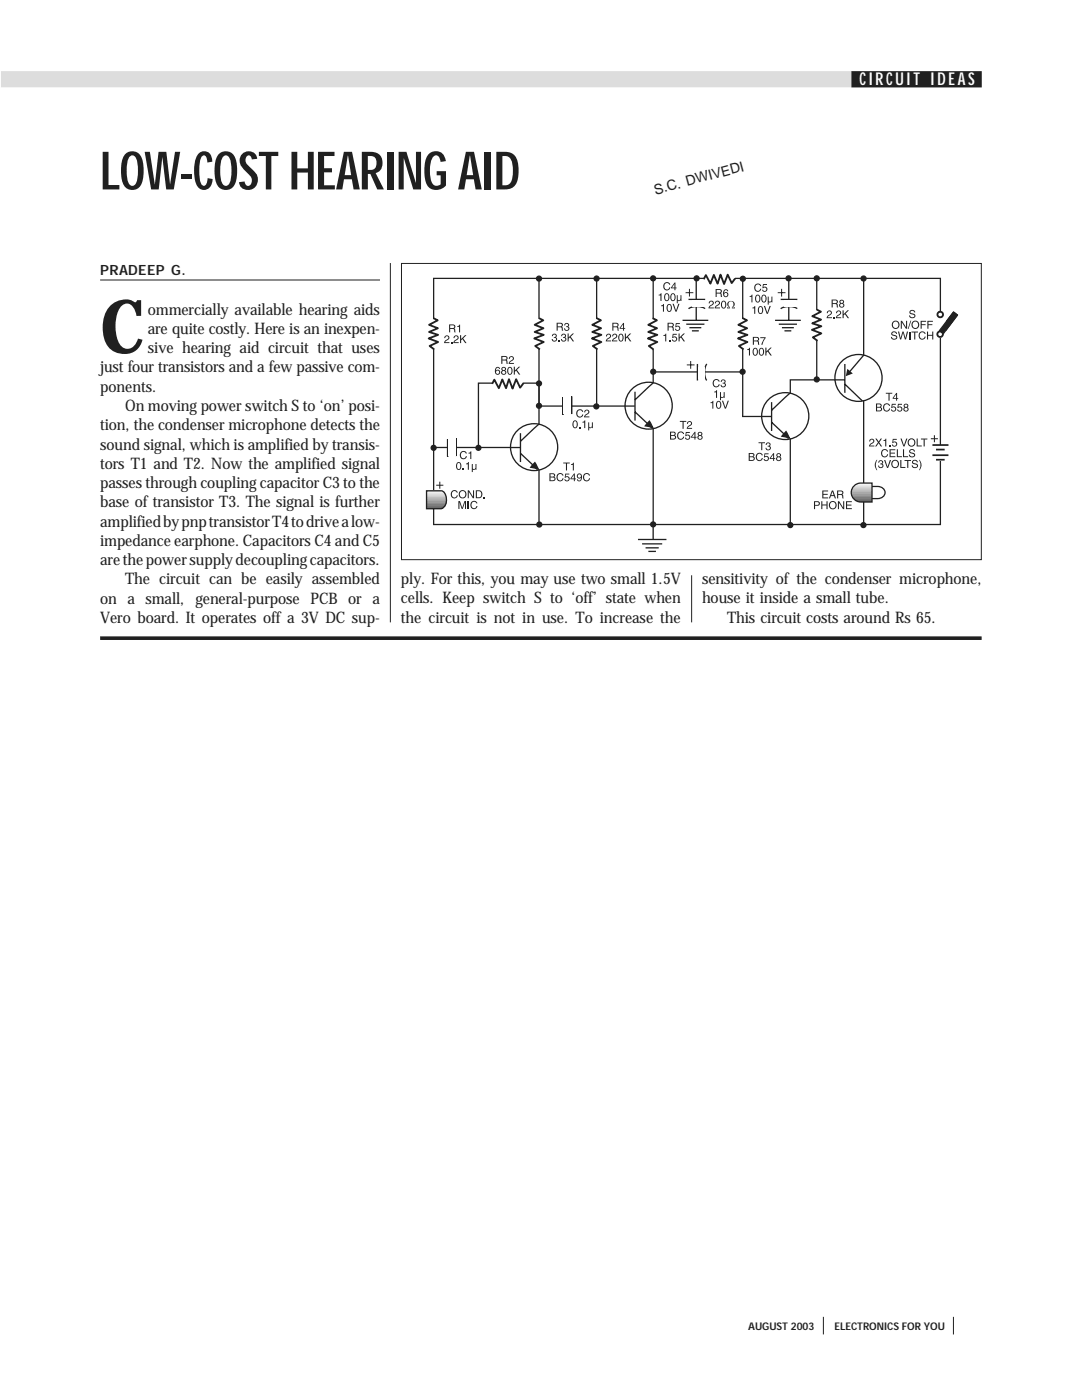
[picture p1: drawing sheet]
<svg xmlns="http://www.w3.org/2000/svg" width="216mm" height="279mm" viewBox="0 0 216 279" stroke-linecap="round" stroke-linejoin="round" font-family="sans-serif">
<defs><g id="words">
<text font-size="14.9" fill="#231f1f" x="20" y="70.5">C</text>
<text font-size="10.6" fill="#231f1f" x="20" y="37.8">LOW-COST HEARING AID</text>
<text font-size="3.5" fill="#fff" x="171.5" y="17">CIRCUIT IDEAS</text>
<g font-size="3.2" fill="#231f1f">
<text x="29.5" y="62.8">ommercially available hearing aids</text>
<text x="29.5" y="66.7">are quite costly. Here is an inexpen-</text>
<text x="29.5" y="70.5">sive hearing aid circuit that uses</text>
<text x="20" y="74.3">just four transistors and a few passive com-</text>
<text x="20" y="78.2">ponents.</text>
<text x="25" y="82">On moving power switch S to ‘on’ posi-</text>
<text x="20" y="85.9">tion, the condenser microphone detects the</text>
<text x="20" y="89.7">sound signal, which is amplified by transis-</text>
<text x="20" y="93.6">tors T1 and T2. Now the amplified signal</text>
<text x="20" y="97.4">passes through coupling capacitor C3 to the</text>
<text x="20" y="101.3">base of transistor T3. The signal is further</text>
<text x="20" y="105.1">amplified by pnp transistor T4 to drive a low-</text>
<text x="20" y="109">impedance earphone. Capacitors C4 and C5</text>
<text x="20" y="112.8">are the power supply decoupling capacitors.</text>
<text x="25" y="116.6">The circuit can be easily assembled</text>
<text x="80" y="116.6">ply. For this, you may use two small 1.5V</text>
<text x="140.1" y="116.6">sensitivity of the condenser microphone,</text>
<text x="20" y="120.5">on a small, general-purpose PCB or a</text>
<text x="20" y="124.3">Vero board. It operates off a 3V DC sup-</text>
<text x="80" y="120.4">cells. Keep switch S to ‘off’ state when</text>
<text x="80" y="124.2">the circuit is not in use. To increase the</text>
<text x="140.1" y="120.4">house it inside a small tube.</text>
<text x="145.1" y="124.2">This circuit costs around Rs 65.</text>
</g>
<g font-size="2.8" fill="#231f1f">
<text x="130.8" y="38.8" transform="rotate(-15 130.8 38.8)">S.C. DWIVEDI</text>
<text x="20" y="54.8">PRADEEP G.</text>
</g>
<g font-size="2.1" fill="#231f1f">
<text x="149.3" y="265.4">AUGUST 2003</text>
<text x="166.5" y="265.4">ELECTRONICS FOR YOU</text>
</g>
</g></defs>
<path d="M.4 14.4h195.3v2.9h-195.3z" fill-rule="evenodd" fill="#dcdddf" stroke="#dcdddf" stroke-width=".34"/>
<path d="M170.1 14.4h25.6v2.9h-25.6z" fill-rule="evenodd" fill="#231f1f" stroke="#231f1f" stroke-width=".34"/>
<path d="M20 55.9h55.8M77.9 52.5v71.7M138 114.8v9.4M164.3 262.8v3.5M190.2 262.8v3.5" fill="none" stroke="#231f1f" stroke-width=".2"/>
<path d="M86.5 55.6h101.1v49.1h-101.1z" fill="none" stroke="#231f1f" stroke-width=".26"/>
<g fill="#fff">
<path d="M85.8 63.7h1.5v5.9h-1.5z"/>
<path d="M85.7 63.7h1.4v5.9h-1.4z"/>
</g>
<path d="M86.5 63.5l.8 .4-1.7 .9 1.8 .7-1.8 .7 1.8 .6-1.9 .7 1.9 .8-1.7 .7 1 .7" fill="none" stroke="#231f1f" stroke-width=".37"/>
<path d="M107.6 55.6v49.1M163 55.6v20.2M172.3 55.6v49.2M127.3 107.7h5.7M128.1 108.5h4M128.8 109.3h2.6M129.4 110h1.5M130.3 104.6v2.9" fill="none" stroke="#231f1f" stroke-width=".26"/>
<g fill="#fff">
<path d="M106.9 63.7h1.5v5.9h-1.5z"/>
<path d="M106.8 63.7h1.3v5.9h-1.3z"/>
</g>
<path d="M107.6 63.5l.8 .4-1.7 .9 1.7 .7-1.7 .7 1.8 .6-1.9 .7 1.9 .8-1.7 .7 .9 .7" fill="none" stroke="#231f1f" stroke-width=".37"/>
<path d="M119.1 55.6v25.2" fill="none" stroke="#231f1f" stroke-width=".26"/>
<g fill="#fff">
<path d="M118.4 63.7h1.5v5.9h-1.5z"/>
<path d="M118.3 63.7h1.3v5.9h-1.3z"/>
</g>
<path d="M119.1 63.5l.8 .4-1.7 .9 1.7 .7-1.7 .7 1.8 .6-1.9 .7 1.9 .8-1.7 .7 .9 .7" fill="none" stroke="#231f1f" stroke-width=".37"/>
<path d="M130.3 55.6v49.2" fill="none" stroke="#231f1f" stroke-width=".26"/>
<g fill="#fff">
<path d="M129.5 63.7h1.6v5.9h-1.6z"/>
<path d="M129.5 63.7h1.3v5.9h-1.3z"/>
</g>
<path d="M130.2 63.5l.9 .4-1.7 .9 1.7 .7-1.7 .7 1.8 .6-1.9 .7 1.9 .8-1.7 .7 .9 .7" fill="none" stroke="#231f1f" stroke-width=".37"/>
<path d="M148.2 55.6v27.6" fill="none" stroke="#231f1f" stroke-width=".26"/>
<g fill="#fff">
<path d="M147.5 63.7h1.6v5.9h-1.6z"/>
<path d="M147.4 63.7h1.4v5.9h-1.4z"/>
</g>
<path d="M148.2 63.5l.9 .4-1.8 .9 1.8 .7-1.8 .7 1.8 .6-1.8 .7 1.8 .8-1.7 .7 1 .7" fill="none" stroke="#231f1f" stroke-width=".37"/>
<g fill="#fff">
<path d="M140.6 54.9h5.9v1.5h-5.9z"/>
<path d="M140.6 55.1h5.9v1.4h-5.9z"/>
</g>
<path d="M146.7 55.6l-.7 .9-.8-1.7-.7 1.9-.7-1.9-.6 1.8-.8-1.7-.6 1.7-1-1.7-.4 .8" fill="none" stroke="#231f1f" stroke-width=".37"/>
<path d="M130.5 74.2h17.6M86.5 89.3h15.3" fill="none" stroke="#231f1f" stroke-width=".26"/>
<circle cx="106.6" cy="89.2" r="4.7" fill="#fff" stroke="#231f1f" stroke-width=".26"/>
<path d="M101.8 89.3h2M103.9 86.5v5.7M103.9 90.5l3.3 3.2M107.6 84.6l-3.7 3.5M128.8 81h-21.2v-4.5h-12.1v12.8" fill="none" stroke="#231f1f" stroke-width=".26"/>
<path d="M106.7 92.3l.7 1.3-1.5-.3z" fill-rule="evenodd" fill="#231f1f" stroke="#231f1f" stroke-width=".26"/>
<circle cx="129.4" cy="81" r="4.7" fill="#fff" stroke="#231f1f" stroke-width=".26"/>
<path d="M126.7 78.2v5.7M130.4 76.3l-3.7 3.5M89.3 87.6v3.5M91 87.5v3.5M124.6 81h2.1M126.7 82.2l3.4 3.2M148.1 83.1h6.5" fill="none" stroke="#231f1f" stroke-width=".26"/>
<path d="M129.6 84.1l.6 1.2-1.4-.3z" fill-rule="evenodd" fill="#231f1f" stroke="#231f1f" stroke-width=".26"/>
<g fill="#fff">
<path d="M89.4 87.5h1.5v3.6h-1.5z"/>
<path d="M98.4 75.8h5.9v1.5h-5.9z"/>
<path d="M98.4 76h5.9v1.4h-5.9z"/>
</g>
<path d="M104.5 76.4l-.7 1-.8-1.7-.7 1.9-.7-1.9-.6 1.8-.8-1.8-.7 1.8-.9-1.7-.4 .8" fill="none" stroke="#231f1f" stroke-width=".37"/>
<path d="M112.3 79.2v3.6M114.1 79.1v3.5" fill="none" stroke="#231f1f" stroke-width=".26"/>
<path d="M112.4 79.1h1.5v3.6h-1.5z" fill="#fff"/>
<path d="M138.9 55.5v8.3M136.2 63.9h5.1M136.9 64.7h3.7M137.6 65.4h2.3M138.1 66h1.3" fill="none" stroke="#231f1f" stroke-width=".26"/>
<path d="M138.1 59.9h2.4v1.2h-2.4z" fill="#fff"/>
<path d="M137.4 59.8h3.3M140.7 61.6a3.3 3.3 0 0 0-3.3 0" fill="none" stroke="#231f1f" stroke-width=".26"/>
<path d="M136.8 58.4h1.5M137.6 57.6v1.6" fill="none" stroke="#231f1f" stroke-width=".2"/>
<path d="M138.1 59.9h2.4v1.2h-2.4z" fill="#fff"/>
<path d="M157.4 55.5v8.3M154.7 63.9h5.1M155.4 64.7h3.6M156 65.4h2.4M156.5 66h1.4" fill="none" stroke="#231f1f" stroke-width=".26"/>
<path d="M156.5 59.9h2.3v1.2h-2.3z" fill="#fff"/>
<path d="M155.8 59.8h3.3M159.1 61.6a3.3 3.3 0 0 0-3.3 0" fill="none" stroke="#231f1f" stroke-width=".26"/>
<path d="M155.2 58.4h1.5M156 57.6v1.6" fill="none" stroke="#231f1f" stroke-width=".2"/>
<g fill="#fff">
<path d="M156.5 59.9h2.3v1.2h-2.3z"/>
<path d="M162.3 62h1.5v5.9h-1.5z"/>
<path d="M162.2 62h1.3v5.9h-1.3z"/>
</g>
<path d="M163 61.8l.8 .4-1.7 .9 1.7 .7-1.7 .7 1.8 .6-1.9 .7 1.9 .7-1.7 .8 .9 .7" fill="none" stroke="#231f1f" stroke-width=".37"/>
<path d="M168.5 75.8h-10.8v29" fill="none" stroke="#231f1f" stroke-width=".26"/>
<circle cx="171.3" cy="75.4" r="4.7" fill="#fff" stroke="#231f1f" stroke-width=".26"/>
<path d="M172.4 70.8l-2.9 3.5" fill="none" stroke="#231f1f" stroke-width=".26"/>
<path d="M169.1 73.6l1.1 .9-1.4 .6z" fill="#231f1f"/>
<path d="M166.5 75.8h2M168.6 72.6v5.8M168.6 76.7l3.5 3.3" fill="none" stroke="#231f1f" stroke-width=".26"/>
<circle cx="156.7" cy="83.1" r="4.7" fill="#fff" stroke="#231f1f" stroke-width=".26"/>
<path d="M157.7 78.4l-3.7 3.5M151.9 83.1h2M154 80.3v5.7M154 84.3l3.3 3.2" fill="none" stroke="#231f1f" stroke-width=".26"/>
<g fill="#231f1f" stroke="#231f1f" stroke-width=".26">
<path d="M156.8 86.1l.7 1.3-1.5-.3z" fill-rule="evenodd"/>
<circle cx="86.5" cy="89.4" r=".49"/>
<circle cx="95.5" cy="89.4" r=".49"/>
<circle cx="107.6" cy="104.7" r=".49"/>
<circle cx="107.6" cy="55.6" r=".49"/>
<circle cx="119" cy="55.6" r=".49"/>
<circle cx="139" cy="55.5" r=".49"/>
<circle cx="148.2" cy="55.6" r=".49"/>
<circle cx="157.3" cy="55.5" r=".49"/>
<circle cx="163" cy="55.5" r=".49"/>
<circle cx="172.3" cy="55.6" r=".49"/>
</g>
<path d="M186.4 62.2h2.2v5.1h-2.2z" fill="#fff"/>
<path d="M190.2 62.3l.8 .6-2.8 3.7-.7-.6z" fill-rule="evenodd" fill="#231f1f" stroke="#231f1f" stroke-width=".26"/>
<path d="M186.4 62.3h2.2v5.1h-2.2z" fill="#fff"/>
<path d="M187.4 62.1v.2l.2-.1v.1M187.7 67.2h.1" fill="none" stroke="#231f1f" stroke-width=".26"/>
<g fill="none" stroke="#231f1f" stroke-width=".37">
<circle cx="187.6" cy="66.7" r=".56"/>
<circle cx="187.6" cy="62.8" r=".56"/>
</g>
<path d="M190.2 62.3l.8 .6-2.8 3.7-.7-.6z" fill-rule="evenodd" fill="#231f1f" stroke="#231f1f" stroke-width=".26"/>
<path d="M186.9 88.8h1.5v2.4h-1.5z" fill="#fff"/>
<path d="M186.1 88.8h3.2M186.8 89.7h1.7" fill="none" stroke="#231f1f" stroke-width=".34"/>
<path d="M186.9 90.9h1.5v1h-1.5z" fill="#fff"/>
<path d="M186.1 90.8h3.2M186.8 91.8h1.7" fill="none" stroke="#231f1f" stroke-width=".34"/>
<g fill="#231f1f" stroke="#231f1f" stroke-width=".26">
<circle cx="157.7" cy="104.8" r=".49"/>
<circle cx="172.3" cy="104.8" r=".49"/>
<circle cx="130.3" cy="104.7" r=".49"/>
<circle cx="119" cy="81.1" r=".49"/>
<circle cx="163" cy="75.7" r=".49"/>
<circle cx="148.2" cy="74.2" r=".49"/>
</g>
<path d="M173.8 97.1a2.36 2.36 0 0 1 2.7 .8 1.27 1.27 0 0 1-1.4 1.6h-1.3z" fill-rule="evenodd" fill="#fff" stroke="#231f1f" stroke-width=".26"/>
<path d="M169.9 100.2h4.1" fill="none" stroke="#57585b" stroke-width=".2"/>
<path d="M169.9 100.2h4.1" fill="none" stroke="#58595b" stroke-width=".2"/>
<path d="M169.9 100.1h4.1" fill="none" stroke="#595b5d" stroke-width=".2"/>
<path d="M169.9 100.1h4.1" fill="none" stroke="#5b5b5e" stroke-width=".2"/>
<path d="M169.9 100.1h4.1" fill="none" stroke="#5b5d5f" stroke-width=".2"/>
<path d="M169.9 100.1h4.1" fill="none" stroke="#5d5d60" stroke-width=".2"/>
<path d="M169.9 100.1h4.1" fill="none" stroke="#5d5e60" stroke-width=".2"/>
<path d="M169.9 100h4.1" fill="none" stroke="#5e5f61" stroke-width=".2"/>
<path d="M169.9 100h4.1" fill="none" stroke="#5f6062" stroke-width=".2"/>
<path d="M169.9 100h4.1" fill="none" stroke="#606163" stroke-width=".2"/>
<path d="M169.9 100h4.1" fill="none" stroke="#616264" stroke-width=".2"/>
<path d="M169.9 100h4.1" fill="none" stroke="#616265" stroke-width=".2"/>
<path d="M169.9 100h4.1" fill="none" stroke="#626365" stroke-width=".2"/>
<path d="M169.9 99.9h4.1" fill="none" stroke="#636466" stroke-width=".2"/>
<path d="M169.9 99.9h4.1" fill="none" stroke="#646567" stroke-width=".2"/>
<path d="M169.9 99.9h4.1" fill="none" stroke="#646668" stroke-width=".2"/>
<path d="M169.9 99.9h4.1" fill="none" stroke="#656669" stroke-width=".2"/>
<path d="M169.9 99.9h4.1" fill="none" stroke="#666769" stroke-width=".2"/>
<path d="M169.9 99.8h4.1" fill="none" stroke="#67686a" stroke-width=".2"/>
<path d="M169.9 99.8h4.1" fill="none" stroke="#67696b" stroke-width=".2"/>
<path d="M169.9 99.8h4.1" fill="none" stroke="#68696c" stroke-width=".2"/>
<path d="M169.9 99.8h4.1" fill="none" stroke="#696a6d" stroke-width=".2"/>
<path d="M169.9 99.8h4.1" fill="none" stroke="#6a6b6d" stroke-width=".2"/>
<path d="M169.9 99.7h4.1" fill="none" stroke="#6b6c6e" stroke-width=".2"/>
<path d="M169.9 99.7h4.1" fill="none" stroke="#6b6d6f" stroke-width=".2"/>
<path d="M169.9 99.7h4.1" fill="none" stroke="#6c6d70" stroke-width=".2"/>
<path d="M169.9 99.7h4.1" fill="none" stroke="#6d6e71" stroke-width=".2"/>
<path d="M169.9 99.7h4.1" fill="none" stroke="#6e6f71" stroke-width=".2"/>
<path d="M169.9 99.7h4.1" fill="none" stroke="#6e7073" stroke-width=".2"/>
<path d="M169.9 99.6h4.1" fill="none" stroke="#6f7173" stroke-width=".2"/>
<path d="M169.9 99.6h4.1" fill="none" stroke="#707175" stroke-width=".2"/>
<path d="M169.9 99.6h4.1" fill="none" stroke="#717375" stroke-width=".2"/>
<path d="M169.9 99.6h4.1" fill="none" stroke="#717376" stroke-width=".2"/>
<path d="M169.9 99.6h4.1" fill="none" stroke="#737577" stroke-width=".2"/>
<path d="M169.9 99.5h4.1" fill="none" stroke="#737578" stroke-width=".2"/>
<path d="M169.9 99.5h4.1" fill="none" stroke="#757678" stroke-width=".2"/>
<path d="M169.9 99.5h4.1" fill="none" stroke="#757778" stroke-width=".2"/>
<path d="M169.9 99.5h4.1" fill="none" stroke="#767879" stroke-width=".2"/>
<path d="M169.9 99.5h4.1" fill="none" stroke="#77787a" stroke-width=".2"/>
<path d="M169.9 99.4h4.1" fill="none" stroke="#77787c" stroke-width=".2"/>
<path d="M169.9 99.4h4.1" fill="none" stroke="#78797c" stroke-width=".2"/>
<path d="M169.9 99.4h4.1" fill="none" stroke="#787a7d" stroke-width=".2"/>
<path d="M169.9 99.4h4.1" fill="none" stroke="#797a7e" stroke-width=".2"/>
<path d="M169.9 99.4h4.1" fill="none" stroke="#797c7f" stroke-width=".2"/>
<path d="M169.9 99.4h4.1" fill="none" stroke="#7a7d7f" stroke-width=".2"/>
<path d="M169.9 99.3h4.1" fill="none" stroke="#7c7d80" stroke-width=".2"/>
<path d="M169.9 99.3h4.1" fill="none" stroke="#7d7e81" stroke-width=".2"/>
<path d="M169.9 99.3h4.1" fill="none" stroke="#7d7f81" stroke-width=".2"/>
<path d="M169.9 99.3h4.1" fill="none" stroke="#7e8082" stroke-width=".2"/>
<path d="M169.9 99.3h4.1" fill="none" stroke="#7f8083" stroke-width=".2"/>
<path d="M169.9 99.3h4.1" fill="none" stroke="#7f8184" stroke-width=".2"/>
<path d="M169.9 99.2h4.1" fill="none" stroke="#808284" stroke-width=".2"/>
<path d="M169.9 99.2h4.1" fill="none" stroke="#818385" stroke-width=".2"/>
<path d="M169.9 99.2h4.1" fill="none" stroke="#828386" stroke-width=".2"/>
<path d="M169.9 99.2h4.1" fill="none" stroke="#828487" stroke-width=".2"/>
<path d="M169.9 99.2h4.1" fill="none" stroke="#838587" stroke-width=".2"/>
<path d="M169.9 99.1h4.1" fill="none" stroke="#848688" stroke-width=".2"/>
<path d="M169.9 99.1h4.1" fill="none" stroke="#848689" stroke-width=".2"/>
<path d="M169.9 99.1h4.1" fill="none" stroke="#85878a" stroke-width=".2"/>
<path d="M169.9 99.1h4.1" fill="none" stroke="#86888a" stroke-width=".2"/>
<path d="M169.9 99.1h4.1" fill="none" stroke="#87888b" stroke-width=".2"/>
<path d="M169.9 99.1h4.1" fill="none" stroke="#87898c" stroke-width=".2"/>
<path d="M169.9 99h4.1" fill="none" stroke="#888a8d" stroke-width=".2"/>
<path d="M169.9 99h4.1" fill="none" stroke="#898b8d" stroke-width=".2"/>
<path d="M169.9 99h4.1" fill="none" stroke="#898b8e" stroke-width=".2"/>
<path d="M169.9 99h4.1" fill="none" stroke="#8a8c8f" stroke-width=".2"/>
<path d="M169.9 99h4.1" fill="none" stroke="#8b8d90" stroke-width=".2"/>
<path d="M169.9 98.9h4.1" fill="none" stroke="#8c8e90" stroke-width=".2"/>
<path d="M169.9 98.9h4.1" fill="none" stroke="#8c8e92" stroke-width=".2"/>
<path d="M169.9 98.9h4.1" fill="none" stroke="#8d8f93" stroke-width=".2"/>
<path d="M169.9 98.9h4.1" fill="none" stroke="#8e9094" stroke-width=".2"/>
<path d="M169.9 98.9h4.1M169.9 98.8h4.1" fill="none" stroke="#8f9294" stroke-width=".2"/>
<path d="M169.9 98.8h4.1" fill="none" stroke="#909395" stroke-width=".2"/>
<path d="M169.9 98.8h4.1" fill="none" stroke="#929496" stroke-width=".2"/>
<path d="M169.9 98.8h4.1" fill="none" stroke="#939496" stroke-width=".2"/>
<path d="M169.9 98.8h4.1" fill="none" stroke="#939497" stroke-width=".2"/>
<path d="M169.9 98.8h4.1" fill="none" stroke="#949598" stroke-width=".2"/>
<path d="M169.9 98.7h4.1" fill="none" stroke="#949698" stroke-width=".2"/>
<path d="M169.9 98.7h4.1" fill="none" stroke="#95979a" stroke-width=".2"/>
<path d="M169.9 98.7h4.1" fill="none" stroke="#95979b" stroke-width=".2"/>
<path d="M169.9 98.7h4.1" fill="none" stroke="#96989b" stroke-width=".2"/>
<path d="M169.9 98.7h4.1" fill="none" stroke="#979a9b" stroke-width=".2"/>
<path d="M169.9 98.6h4.1" fill="none" stroke="#989b9c" stroke-width=".2"/>
<path d="M169.9 98.6h4.1" fill="none" stroke="#989b9e" stroke-width=".2"/>
<path d="M169.9 98.6h4.1" fill="none" stroke="#9a9b9f" stroke-width=".2"/>
<path d="M169.9 98.6h4.1" fill="none" stroke="#9b9c9f" stroke-width=".2"/>
<path d="M169.9 98.6h4.1" fill="none" stroke="#9b9e9f" stroke-width=".2"/>
<path d="M169.9 98.5h4.1" fill="none" stroke="#9b9ea0" stroke-width=".2"/>
<path d="M169.9 98.5h4.1" fill="none" stroke="#9c9fa1" stroke-width=".2"/>
<path d="M169.9 98.5h4.1" fill="none" stroke="#9e9fa3" stroke-width=".2"/>
<path d="M169.9 98.5h4.1" fill="none" stroke="#9fa0a3" stroke-width=".2"/>
<path d="M169.9 98.5h4.1" fill="none" stroke="#9fa1a3" stroke-width=".2"/>
<path d="M169.9 98.5h4.1" fill="none" stroke="#9fa1a4" stroke-width=".2"/>
<path d="M169.9 98.4h4.1" fill="none" stroke="#a0a3a6" stroke-width=".2"/>
<path d="M169.9 98.4h4.1" fill="none" stroke="#a1a3a6" stroke-width=".2"/>
<path d="M169.9 98.4h4.1" fill="none" stroke="#a3a4a7" stroke-width=".2"/>
<path d="M169.9 98.4h4.1" fill="none" stroke="#a3a6a9" stroke-width=".2"/>
<path d="M169.9 98.3h4.1" fill="none" stroke="#a4a7aa" stroke-width=".2"/>
<path d="M169.9 98.3h4.1" fill="none" stroke="#a6a7aa" stroke-width=".2"/>
<path d="M169.9 98.3h4.1" fill="none" stroke="#a7a9aa" stroke-width=".2"/>
<path d="M169.9 98.3h4.1" fill="none" stroke="#a7a9ac" stroke-width=".2"/>
<path d="M169.9 98.3h4.1" fill="none" stroke="#a7aaad" stroke-width=".2"/>
<path d="M169.9 98.3h4.1" fill="none" stroke="#a9aaad" stroke-width=".2"/>
<path d="M169.9 98.2h4.1" fill="none" stroke="#aaacad" stroke-width=".2"/>
<path d="M169.9 98.2h4.1" fill="none" stroke="#aaadaf" stroke-width=".2"/>
<path d="M169.9 98.2h4.1" fill="none" stroke="#acadb1" stroke-width=".2"/>
<path d="M169.9 98.2h4.1" fill="none" stroke="#adafb1" stroke-width=".2"/>
<path d="M169.9 98.1h4.1" fill="none" stroke="#adafb2" stroke-width=".2"/>
<path d="M169.9 98.1h4.1" fill="none" stroke="#afb1b3" stroke-width=".2"/>
<path d="M169.9 98.1h4.1" fill="none" stroke="#afb1b4" stroke-width=".2"/>
<path d="M169.9 98.1h4.1" fill="none" stroke="#afb2b4" stroke-width=".2"/>
<path d="M169.9 98.1h4.1" fill="none" stroke="#b1b3b4" stroke-width=".2"/>
<path d="M169.9 98h4.1" fill="none" stroke="#b2b4b6" stroke-width=".2"/>
<path d="M169.9 98h4.1" fill="none" stroke="#b3b4b6" stroke-width=".2"/>
<path d="M169.9 98h4.1" fill="none" stroke="#b3b4b8" stroke-width=".2"/>
<path d="M169.9 98h4.1" fill="none" stroke="#b4b6b9" stroke-width=".2"/>
<path d="M169.9 98h4.1" fill="none" stroke="#b6b8ba" stroke-width=".2"/>
<path d="M169.9 97.9h4.1" fill="none" stroke="#b6b9bb" stroke-width=".2"/>
<path d="M169.9 97.9h4.1" fill="none" stroke="#b6b9bc" stroke-width=".2"/>
<path d="M169.9 97.9h4.1" fill="none" stroke="#b8babd" stroke-width=".2"/>
<path d="M169.9 97.9h4.1" fill="none" stroke="#b9bbbd" stroke-width=".2"/>
<path d="M169.9 97.9h4.1" fill="none" stroke="#babcbe" stroke-width=".2"/>
<path d="M169.9 97.8h4.1" fill="none" stroke="#bbbdbe" stroke-width=".2"/>
<path d="M169.9 97.8h4.1" fill="none" stroke="#bcbec0" stroke-width=".2"/>
<path d="M169.9 97.8h4.1" fill="none" stroke="#bcbec1" stroke-width=".2"/>
<path d="M169.9 97.8h4.1" fill="none" stroke="#bdbec1" stroke-width=".2"/>
<path d="M169.9 97.8h4.1" fill="none" stroke="#bec0c2" stroke-width=".2"/>
<path d="M169.9 97.7h4.1" fill="none" stroke="#bec1c3" stroke-width=".2"/>
<path d="M169.9 97.7h4.1" fill="none" stroke="#c0c2c4" stroke-width=".2"/>
<path d="M169.9 97.7h4.1" fill="none" stroke="#c1c3c5" stroke-width=".2"/>
<path d="M169.9 97.7h4.1" fill="none" stroke="#c2c4c6" stroke-width=".2"/>
<path d="M169.9 97.7h4.1" fill="none" stroke="#c3c5c7" stroke-width=".2"/>
<path d="M169.9 97.6h4.1" fill="none" stroke="#c4c6c8" stroke-width=".2"/>
<path d="M169.9 97.6h4.1" fill="none" stroke="#c5c7c8" stroke-width=".2"/>
<path d="M169.9 97.6h4.1" fill="none" stroke="#c6c7c8" stroke-width=".2"/>
<path d="M169.9 97.6h4.1" fill="none" stroke="#c7c8ca" stroke-width=".2"/>
<path d="M169.9 97.6h4.1" fill="none" stroke="#c7c8cb" stroke-width=".2"/>
<path d="M169.9 97.6h4.1" fill="none" stroke="#c8cacc" stroke-width=".2"/>
<path d="M169.9 97.5h4.1" fill="none" stroke="#c8cbcd" stroke-width=".2"/>
<path d="M169.9 97.5h4.1" fill="none" stroke="#cacccd" stroke-width=".2"/>
<path d="M169.9 97.5h4.1" fill="none" stroke="#cbccce" stroke-width=".2"/>
<path d="M169.9 97.5h4.1" fill="none" stroke="#cccdcf" stroke-width=".2"/>
<path d="M169.9 97.5h4.1" fill="none" stroke="#ccced0" stroke-width=".2"/>
<path d="M169.9 97.4h4.1" fill="none" stroke="#cdcfd1" stroke-width=".2"/>
<path d="M169.9 97.4h4.1" fill="none" stroke="#ced0d1" stroke-width=".2"/>
<path d="M169.9 97.4h4.1" fill="none" stroke="#cfd0d2" stroke-width=".2"/>
<path d="M169.9 97.4h4.1" fill="none" stroke="#d0d1d3" stroke-width=".2"/>
<path d="M169.9 97.4h4.1" fill="none" stroke="#d1d2d4" stroke-width=".2"/>
<path d="M169.9 97.4h4.1" fill="none" stroke="#d1d3d5" stroke-width=".2"/>
<path d="M169.9 97.3h4.1" fill="none" stroke="#d2d4d5" stroke-width=".2"/>
<path d="M169.9 97.3h4.1" fill="none" stroke="#d3d5d6" stroke-width=".2"/>
<path d="M169.9 97.3h4.1" fill="none" stroke="#d4d5d7" stroke-width=".2"/>
<path d="M169.9 97.3h4.1" fill="none" stroke="#d5d6d7" stroke-width=".2"/>
<path d="M169.9 97.3h4.1" fill="none" stroke="#d6d7d7" stroke-width=".2"/>
<path d="M169.9 97.2h4.1" fill="none" stroke="#d6d7d8" stroke-width=".2"/>
<path d="M169.9 97.2h4.1" fill="none" stroke="#d7d8da" stroke-width=".2"/>
<path d="M169.9 97.2h4.1" fill="none" stroke="#d7d8db" stroke-width=".2"/>
<path d="M169.9 97.2h4.1" fill="none" stroke="#d8dadc" stroke-width=".2"/>
<path d="M169.9 97.2h4.1" fill="none" stroke="#dadbdc" stroke-width=".2"/>
<path d="M169.9 97.1h4.1" fill="none" stroke="#dbdcdd" stroke-width=".2"/>
<path d="M169.9 97.1h4.1" fill="none" stroke="#dbddde" stroke-width=".2"/>
<path d="M169.9 97.1h4.1" fill="none" stroke="#dcdddf" stroke-width=".2"/>
<path d="M169.9 97.1h4.1" fill="none" stroke="#dddee0" stroke-width=".2"/>
<path d="M169.9 97.1h4.1" fill="none" stroke="#dedfe0" stroke-width=".2"/>
<path d="M169.9 97.1h4.1" fill="none" stroke="#dfe0e0" stroke-width=".2"/>
<path d="M169.9 97h4.1" fill="none" stroke="#e0e0e2" stroke-width=".2"/>
<path d="M169.9 97h4.1" fill="none" stroke="#e0e2e3" stroke-width=".2"/>
<path d="M169.9 97h4.1" fill="none" stroke="#e0e2e4" stroke-width=".2"/>
<path d="M169.9 97h4.1" fill="none" stroke="#e2e3e4" stroke-width=".2"/>
<path d="M169.9 97h4.1" fill="none" stroke="#e3e4e5" stroke-width=".2"/>
<path d="M169.9 96.9h4.1" fill="none" stroke="#e4e5e6" stroke-width=".2"/>
<path d="M169.9 96.9h4.1" fill="none" stroke="#e5e6e7" stroke-width=".2"/>
<path d="M169.9 96.9h4.1" fill="none" stroke="#e6e6e7" stroke-width=".2"/>
<path d="M169.9 96.9h4.1" fill="none" stroke="#e6e7e8" stroke-width=".2"/>
<path d="M169.9 96.9h4.1" fill="none" stroke="#e7e8e9" stroke-width=".2"/>
<path d="M169.9 96.8h4.1" fill="none" stroke="#e8e9ea" stroke-width=".2"/>
<path d="M169.9 96.8h4.1" fill="none" stroke="#e9eaeb" stroke-width=".2"/>
<path d="M169.9 96.8h4.1" fill="none" stroke="#eaebec" stroke-width=".2"/>
<path d="M169.9 96.8h4.1" fill="none" stroke="#ebecec" stroke-width=".2"/>
<path d="M169.9 96.8h4.1" fill="none" stroke="#ececed" stroke-width=".2"/>
<path d="M169.9 96.8h4.1" fill="none" stroke="#ecedee" stroke-width=".2"/>
<path d="M169.9 96.7h4.1" fill="none" stroke="#edeeee" stroke-width=".2"/>
<path d="M169.9 96.7h4.1" fill="none" stroke="#eee" stroke-width=".2"/>
<path d="M169.9 96.7h4.1" fill="none" stroke="#eeefef" stroke-width=".2"/>
<path d="M169.9 96.7h4.1" fill="none" stroke="#efeff0" stroke-width=".2"/>
<path d="M169.9 96.7h4.1" fill="none" stroke="#f0f0f1" stroke-width=".2"/>
<path d="M169.9 96.6h4.1" fill="none" stroke="#f1f1f2" stroke-width=".2"/>
<path d="M169.9 96.6h4.1" fill="none" stroke="#f1f2f2" stroke-width=".2"/>
<path d="M169.9 96.6h4.1" fill="none" stroke="#f2f3f3" stroke-width=".2"/>
<path d="M169.9 96.6h4.1" fill="none" stroke="#f3f4f4" stroke-width=".2"/>
<path d="M169.9 96.6h4.1" fill="none" stroke="#f4f4f6" stroke-width=".2"/>
<path d="M169.9 96.6h4.1" fill="none" stroke="#f6f6f6" stroke-width=".2"/>
<path d="M169.9 96.5h4.1" fill="none" stroke="#f6f6f7" stroke-width=".2"/>
<path d="M169.9 96.5h4.1" fill="none" stroke="#f7f7f7" stroke-width=".2"/>
<path d="M169.9 96.5h4.1" fill="none" stroke="#f8f8f8" stroke-width=".2"/>
<path d="M169.9 96.5h4.1" fill="none" stroke="#f9f9f9" stroke-width=".2"/>
<path d="M169.9 96.5h4.1" fill="none" stroke="#fafafb" stroke-width=".2"/>
<path d="M169.9 96.4h4.1" fill="none" stroke="#fcfcfc" stroke-width=".2"/>
<path d="M169.9 96.4h4.1" fill="none" stroke="#fdfdfd" stroke-width=".2"/>
<path d="M169.9 96.4h4.1z" fill="#fff"/>
<path d="M170.4 97l.9-.5 2.7-.1v3.8h-2.2a1.89 1.89 0 0 1-1.8-1.2 1.89 1.89 0 0 1 .4-2z" fill="none" stroke="#231f1f" stroke-width=".26"/>
<g fill="#231f1f">
<path d="M89.6 64.8v1.5h.2v-.6h.7l.2 .6h.2l-.3-.7 .2-.2v-.5l-.5-.1zM89.8 64.9h.7l.1 .5-.8 .1z" fill-rule="evenodd"/>
<path d="M91.2 65.1l.6-.3v1.5h-.2v-1.1h-.4z" fill-rule="evenodd"/>
<path d="M88.9 67a.51 .51 0 0 1 .7 .2 .51 .51 0 0 1-.3 .7l-.5 .4h.9v.2h-1.1l.2-.5 .5-.4 .2-.2-.3-.3-.3 .1-.1 .3h-.1z" fill-rule="evenodd"/>
<path d="M90.7 67a.51 .51 0 0 1 .8 .2 .51 .51 0 0 1-.4 .7l-.4 .4h.8v.2h-1l.1-.5 .6-.4 .1-.2-.3-.3-.2 .1-.1 .3h-.2z" fill-rule="evenodd"/>
<path d="M91.8 66.9h.2v.8l.8-.8h.3l-.7 .6 .7 1h-.3l-.5-.8-.3 .2v.6h-.2z" fill-rule="evenodd"/>
</g>
<path d="M90 68.2h.2v.3h-.2z" fill="#231f1f"/>
<path d="M85.1 101.6h2.9" fill="none" stroke="#57585b" stroke-width=".2"/>
<path d="M85.1 101.5h2.9" fill="none" stroke="#58595b" stroke-width=".2"/>
<path d="M85.1 101.5h2.9" fill="none" stroke="#595b5d" stroke-width=".2"/>
<path d="M85.1 101.5h2.9" fill="none" stroke="#5b5b5e" stroke-width=".2"/>
<path d="M85.1 101.5h2.9" fill="none" stroke="#5b5d5f" stroke-width=".2"/>
<path d="M85.1 101.5h2.9" fill="none" stroke="#5d5d60" stroke-width=".2"/>
<path d="M85.1 101.4h2.9" fill="none" stroke="#5d5e60" stroke-width=".2"/>
<path d="M85.1 101.4h2.9" fill="none" stroke="#5e5f61" stroke-width=".2"/>
<path d="M85.1 101.4h2.9" fill="none" stroke="#5f6062" stroke-width=".2"/>
<path d="M85.1 101.4h2.9" fill="none" stroke="#606163" stroke-width=".2"/>
<path d="M85.1 101.4h2.9" fill="none" stroke="#616264" stroke-width=".2"/>
<path d="M85.1 101.4h2.9" fill="none" stroke="#616265" stroke-width=".2"/>
<path d="M85.1 101.3h2.9" fill="none" stroke="#626365" stroke-width=".2"/>
<path d="M85.1 101.3h2.9" fill="none" stroke="#636466" stroke-width=".2"/>
<path d="M85.1 101.3h2.9" fill="none" stroke="#646567" stroke-width=".2"/>
<path d="M85.1 101.3h2.9" fill="none" stroke="#646668" stroke-width=".2"/>
<path d="M85.1 101.3h2.9" fill="none" stroke="#656669" stroke-width=".2"/>
<path d="M85.1 101.2h2.9" fill="none" stroke="#666769" stroke-width=".2"/>
<path d="M85.1 101.2h2.9" fill="none" stroke="#67686a" stroke-width=".2"/>
<path d="M85.1 101.2h2.9" fill="none" stroke="#67696b" stroke-width=".2"/>
<path d="M85.1 101.2h2.9" fill="none" stroke="#68696c" stroke-width=".2"/>
<path d="M85.1 101.2h2.9" fill="none" stroke="#696a6d" stroke-width=".2"/>
<path d="M85.1 101.2h2.9" fill="none" stroke="#6a6b6d" stroke-width=".2"/>
<path d="M85.1 101.1h2.9" fill="none" stroke="#6b6c6e" stroke-width=".2"/>
<path d="M85.1 101.1h2.9" fill="none" stroke="#6b6d6f" stroke-width=".2"/>
<path d="M85.1 101.1h2.9" fill="none" stroke="#6c6d70" stroke-width=".2"/>
<path d="M85.1 101.1h2.9" fill="none" stroke="#6d6e71" stroke-width=".2"/>
<path d="M85.1 101.1h2.9" fill="none" stroke="#6e6f71" stroke-width=".2"/>
<path d="M85.1 101h2.9" fill="none" stroke="#6e7073" stroke-width=".2"/>
<path d="M85.1 101h2.9" fill="none" stroke="#6f7173" stroke-width=".2"/>
<path d="M85.1 101h2.9" fill="none" stroke="#707175" stroke-width=".2"/>
<path d="M85.1 101h2.9" fill="none" stroke="#717375" stroke-width=".2"/>
<path d="M85.1 101h2.9" fill="none" stroke="#717376" stroke-width=".2"/>
<path d="M85.1 101h2.9" fill="none" stroke="#737577" stroke-width=".2"/>
<path d="M85.1 100.9h2.9" fill="none" stroke="#737578" stroke-width=".2"/>
<path d="M85.1 100.9h2.9" fill="none" stroke="#757678" stroke-width=".2"/>
<path d="M85.1 100.9h2.9" fill="none" stroke="#757778" stroke-width=".2"/>
<path d="M85.1 100.9h2.9" fill="none" stroke="#767879" stroke-width=".2"/>
<path d="M85.1 100.9h2.9" fill="none" stroke="#77787a" stroke-width=".2"/>
<path d="M85.1 100.8h2.9" fill="none" stroke="#77787c" stroke-width=".2"/>
<path d="M85.1 100.8h2.9" fill="none" stroke="#78797c" stroke-width=".2"/>
<path d="M85.1 100.8h2.9" fill="none" stroke="#787a7d" stroke-width=".2"/>
<path d="M85.1 100.8h2.9" fill="none" stroke="#797a7e" stroke-width=".2"/>
<path d="M85.1 100.8h2.9" fill="none" stroke="#797c7f" stroke-width=".2"/>
<path d="M85.1 100.8h2.9" fill="none" stroke="#7a7d7f" stroke-width=".2"/>
<path d="M85.1 100.7h2.9" fill="none" stroke="#7c7d80" stroke-width=".2"/>
<path d="M85.1 100.7h2.9" fill="none" stroke="#7d7e81" stroke-width=".2"/>
<path d="M85.1 100.7h2.9" fill="none" stroke="#7d7f81" stroke-width=".2"/>
<path d="M85.1 100.7h2.9" fill="none" stroke="#7e8082" stroke-width=".2"/>
<path d="M85.1 100.7h2.9" fill="none" stroke="#7f8083" stroke-width=".2"/>
<path d="M85.1 100.7h2.9" fill="none" stroke="#7f8184" stroke-width=".2"/>
<path d="M85.1 100.6h2.9" fill="none" stroke="#808284" stroke-width=".2"/>
<path d="M85.1 100.6h2.9" fill="none" stroke="#818385" stroke-width=".2"/>
<path d="M85.1 100.6h2.9" fill="none" stroke="#828386" stroke-width=".2"/>
<path d="M85.1 100.6h2.9" fill="none" stroke="#828487" stroke-width=".2"/>
<path d="M85.1 100.6h2.9" fill="none" stroke="#838587" stroke-width=".2"/>
<path d="M85.1 100.5h2.9" fill="none" stroke="#848688" stroke-width=".2"/>
<path d="M85.1 100.5h2.9" fill="none" stroke="#848689" stroke-width=".2"/>
<path d="M85.1 100.5h2.9" fill="none" stroke="#85878a" stroke-width=".2"/>
<path d="M85.1 100.5h2.9" fill="none" stroke="#86888a" stroke-width=".2"/>
<path d="M85.1 100.5h2.9" fill="none" stroke="#87888b" stroke-width=".2"/>
<path d="M85.1 100.5h2.9" fill="none" stroke="#87898c" stroke-width=".2"/>
<path d="M85.1 100.4h2.9" fill="none" stroke="#888a8d" stroke-width=".2"/>
<path d="M85.1 100.4h2.9" fill="none" stroke="#898b8d" stroke-width=".2"/>
<path d="M85.1 100.4h2.9" fill="none" stroke="#898b8e" stroke-width=".2"/>
<path d="M85.1 100.4h2.9" fill="none" stroke="#8a8c8f" stroke-width=".2"/>
<path d="M85.1 100.4h2.9" fill="none" stroke="#8b8d90" stroke-width=".2"/>
<path d="M85.1 100.3h2.9" fill="none" stroke="#8c8e90" stroke-width=".2"/>
<path d="M85.1 100.3h2.9" fill="none" stroke="#8c8e92" stroke-width=".2"/>
<path d="M85.1 100.3h2.9" fill="none" stroke="#8d8f93" stroke-width=".2"/>
<path d="M85.1 100.3h2.9" fill="none" stroke="#8e9094" stroke-width=".2"/>
<path d="M85.1 100.3h2.9" fill="none" stroke="#8f9294" stroke-width=".2"/>
<path d="M85.1 100.2h2.9" fill="none" stroke="#909395" stroke-width=".2"/>
<path d="M85.1 100.2h2.9" fill="none" stroke="#929496" stroke-width=".2"/>
<path d="M85.1 100.2h2.9" fill="none" stroke="#939496" stroke-width=".2"/>
<path d="M85.1 100.2h2.9" fill="none" stroke="#939497" stroke-width=".2"/>
<path d="M85.1 100.2h2.9" fill="none" stroke="#949598" stroke-width=".2"/>
<path d="M85.1 100.1h2.9" fill="none" stroke="#949698" stroke-width=".2"/>
<path d="M85.1 100.1h2.9" fill="none" stroke="#95979a" stroke-width=".2"/>
<path d="M85.1 100.1h2.9" fill="none" stroke="#95979b" stroke-width=".2"/>
<path d="M85.1 100.1h2.9" fill="none" stroke="#96989b" stroke-width=".2"/>
<path d="M85.1 100.1h2.9" fill="none" stroke="#979a9b" stroke-width=".2"/>
<path d="M85.1 100.1h2.9" fill="none" stroke="#989b9c" stroke-width=".2"/>
<path d="M85.1 100h2.9" fill="none" stroke="#989b9e" stroke-width=".2"/>
<path d="M85.1 100h2.9" fill="none" stroke="#9a9b9f" stroke-width=".2"/>
<path d="M85.1 100h2.9" fill="none" stroke="#9b9c9f" stroke-width=".2"/>
<path d="M85.1 100h2.9" fill="none" stroke="#9b9e9f" stroke-width=".2"/>
<path d="M85.1 100h2.9" fill="none" stroke="#9b9ea0" stroke-width=".2"/>
<path d="M85.1 100h2.9" fill="none" stroke="#9c9fa1" stroke-width=".2"/>
<path d="M85.1 99.9h2.9" fill="none" stroke="#9e9fa3" stroke-width=".2"/>
<path d="M85.1 99.9h2.9" fill="none" stroke="#9fa0a3" stroke-width=".2"/>
<path d="M85.1 99.9h2.9" fill="none" stroke="#9fa1a3" stroke-width=".2"/>
<path d="M85.1 99.9h2.9" fill="none" stroke="#9fa1a4" stroke-width=".2"/>
<path d="M85.1 99.9h2.9" fill="none" stroke="#a0a3a6" stroke-width=".2"/>
<path d="M85.1 99.8h2.9" fill="none" stroke="#a1a3a6" stroke-width=".2"/>
<path d="M85.1 99.8h2.9" fill="none" stroke="#a3a4a7" stroke-width=".2"/>
<path d="M85.1 99.8h2.9" fill="none" stroke="#a3a6a9" stroke-width=".2"/>
<path d="M85.1 99.8h2.9" fill="none" stroke="#a4a7aa" stroke-width=".2"/>
<path d="M85.1 99.7h2.9" fill="none" stroke="#a6a7aa" stroke-width=".2"/>
<path d="M85.1 99.7h2.9" fill="none" stroke="#a7a9aa" stroke-width=".2"/>
<path d="M85.1 99.7h2.9" fill="none" stroke="#a7a9ac" stroke-width=".2"/>
<path d="M85.1 99.7h2.9" fill="none" stroke="#a7aaad" stroke-width=".2"/>
<path d="M85.1 99.7h2.9" fill="none" stroke="#a9aaad" stroke-width=".2"/>
<path d="M85.1 99.7h2.9" fill="none" stroke="#aaacad" stroke-width=".2"/>
<path d="M85.1 99.6h2.9" fill="none" stroke="#aaadaf" stroke-width=".2"/>
<path d="M85.1 99.6h2.9" fill="none" stroke="#acadb1" stroke-width=".2"/>
<path d="M85.1 99.6h2.9" fill="none" stroke="#adafb1" stroke-width=".2"/>
<path d="M85.1 99.6h2.9" fill="none" stroke="#adafb2" stroke-width=".2"/>
<path d="M85.1 99.5h2.9" fill="none" stroke="#afb1b3" stroke-width=".2"/>
<path d="M85.1 99.5h2.9" fill="none" stroke="#afb1b4" stroke-width=".2"/>
<path d="M85.1 99.5h2.9" fill="none" stroke="#afb2b4" stroke-width=".2"/>
<path d="M85.1 99.5h2.9" fill="none" stroke="#b1b3b4" stroke-width=".2"/>
<path d="M85.1 99.5h2.9" fill="none" stroke="#b2b4b6" stroke-width=".2"/>
<path d="M85.1 99.5h2.9" fill="none" stroke="#b3b4b6" stroke-width=".2"/>
<path d="M85.1 99.4h2.9" fill="none" stroke="#b3b4b8" stroke-width=".2"/>
<path d="M85.1 99.4h2.9" fill="none" stroke="#b4b6b9" stroke-width=".2"/>
<path d="M85.1 99.4h2.9" fill="none" stroke="#b6b8ba" stroke-width=".2"/>
<path d="M85.1 99.4h2.9" fill="none" stroke="#b6b9bb" stroke-width=".2"/>
<path d="M85.1 99.4h2.9" fill="none" stroke="#b6b9bc" stroke-width=".2"/>
<path d="M85.1 99.3h2.9" fill="none" stroke="#b8babd" stroke-width=".2"/>
<path d="M85.1 99.3h2.9" fill="none" stroke="#b9bbbd" stroke-width=".2"/>
<path d="M85.1 99.3h2.9" fill="none" stroke="#babcbe" stroke-width=".2"/>
<path d="M85.1 99.3h2.9" fill="none" stroke="#bbbdbe" stroke-width=".2"/>
<path d="M85.1 99.3h2.9" fill="none" stroke="#bcbec0" stroke-width=".2"/>
<path d="M85.1 99.2h2.9" fill="none" stroke="#bcbec1" stroke-width=".2"/>
<path d="M85.1 99.2h2.9" fill="none" stroke="#bdbec1" stroke-width=".2"/>
<path d="M85.1 99.2h2.9" fill="none" stroke="#bec0c2" stroke-width=".2"/>
<path d="M85.1 99.2h2.9" fill="none" stroke="#bec1c3" stroke-width=".2"/>
<path d="M85.1 99.2h2.9" fill="none" stroke="#c0c2c4" stroke-width=".2"/>
<path d="M85.1 99.1h2.9" fill="none" stroke="#c1c3c5" stroke-width=".2"/>
<path d="M85.1 99.1h2.9" fill="none" stroke="#c2c4c6" stroke-width=".2"/>
<path d="M85.1 99.1h2.9" fill="none" stroke="#c3c5c7" stroke-width=".2"/>
<path d="M85.1 99.1h2.9" fill="none" stroke="#c4c6c8" stroke-width=".2"/>
<path d="M85.1 99.1h2.9" fill="none" stroke="#c5c7c8" stroke-width=".2"/>
<path d="M85.1 99h2.9" fill="none" stroke="#c6c7c8" stroke-width=".2"/>
<path d="M85.1 99h2.9" fill="none" stroke="#c7c8ca" stroke-width=".2"/>
<path d="M85.1 99h2.9" fill="none" stroke="#c7c8cb" stroke-width=".2"/>
<path d="M85.1 99h2.9" fill="none" stroke="#c8cacc" stroke-width=".2"/>
<path d="M85.1 99h2.9" fill="none" stroke="#c8cbcd" stroke-width=".2"/>
<path d="M85.1 99h2.9" fill="none" stroke="#cacccd" stroke-width=".2"/>
<path d="M85.1 98.9h2.9" fill="none" stroke="#cbccce" stroke-width=".2"/>
<path d="M85.1 98.9h2.9" fill="none" stroke="#cccdcf" stroke-width=".2"/>
<path d="M85.1 98.9h2.9" fill="none" stroke="#ccced0" stroke-width=".2"/>
<path d="M85.1 98.9h2.9" fill="none" stroke="#cdcfd1" stroke-width=".2"/>
<path d="M85.1 98.9h2.9" fill="none" stroke="#ced0d1" stroke-width=".2"/>
<path d="M85.1 98.8h2.9" fill="none" stroke="#cfd0d2" stroke-width=".2"/>
<path d="M85.1 98.8h2.9" fill="none" stroke="#d0d1d3" stroke-width=".2"/>
<path d="M85.1 98.8h2.9" fill="none" stroke="#d1d2d4" stroke-width=".2"/>
<path d="M85.1 98.8h2.9" fill="none" stroke="#d1d3d5" stroke-width=".2"/>
<path d="M85.1 98.8h2.9" fill="none" stroke="#d2d4d5" stroke-width=".2"/>
<path d="M85.1 98.8h2.9" fill="none" stroke="#d3d5d6" stroke-width=".2"/>
<path d="M85.1 98.7h2.9" fill="none" stroke="#d4d5d7" stroke-width=".2"/>
<path d="M85.1 98.7h2.9" fill="none" stroke="#d5d6d7" stroke-width=".2"/>
<path d="M85.1 98.7h2.9" fill="none" stroke="#d6d7d7" stroke-width=".2"/>
<path d="M85.1 98.7h2.9" fill="none" stroke="#d6d7d8" stroke-width=".2"/>
<path d="M85.1 98.7h2.9" fill="none" stroke="#d7d8da" stroke-width=".2"/>
<path d="M85.1 98.7h2.9" fill="none" stroke="#d7d8db" stroke-width=".2"/>
<path d="M85.1 98.6h2.9" fill="none" stroke="#d8dadc" stroke-width=".2"/>
<path d="M85.1 98.6h2.9" fill="none" stroke="#dadbdc" stroke-width=".2"/>
<path d="M85.1 98.6h2.9" fill="none" stroke="#dbdcdd" stroke-width=".2"/>
<path d="M85.1 98.6h2.9" fill="none" stroke="#dbddde" stroke-width=".2"/>
<path d="M85.1 98.6h2.9" fill="none" stroke="#dcdddf" stroke-width=".2"/>
<path d="M85.1 98.5h2.9" fill="none" stroke="#dddee0" stroke-width=".2"/>
<path d="M85.1 98.5h2.9" fill="none" stroke="#dedfe0" stroke-width=".2"/>
<path d="M85.1 98.5h2.9" fill="none" stroke="#dfe0e0" stroke-width=".2"/>
<path d="M85.1 98.5h2.9" fill="none" stroke="#e0e0e2" stroke-width=".2"/>
<path d="M85.1 98.5h2.9" fill="none" stroke="#e0e2e3" stroke-width=".2"/>
<path d="M85.1 98.4h2.9" fill="none" stroke="#e0e2e4" stroke-width=".2"/>
<path d="M85.1 98.4h2.9" fill="none" stroke="#e2e3e4" stroke-width=".2"/>
<path d="M85.1 98.4h2.9" fill="none" stroke="#e3e4e5" stroke-width=".2"/>
<path d="M85.1 98.4h2.9" fill="none" stroke="#e4e5e6" stroke-width=".2"/>
<path d="M85.1 98.4h2.9" fill="none" stroke="#e5e6e7" stroke-width=".2"/>
<path d="M85.1 98.4h2.9" fill="none" stroke="#e6e6e7" stroke-width=".2"/>
<path d="M85.1 98.3h2.9" fill="none" stroke="#e6e7e8" stroke-width=".2"/>
<path d="M85.1 98.3h2.9" fill="none" stroke="#e7e8e9" stroke-width=".2"/>
<path d="M85.1 98.3h2.9" fill="none" stroke="#e8e9ea" stroke-width=".2"/>
<path d="M85.1 98.3h2.9" fill="none" stroke="#e9eaeb" stroke-width=".2"/>
<path d="M85.1 98.3h2.9" fill="none" stroke="#eaebec" stroke-width=".2"/>
<path d="M85.1 98.2h2.9" fill="none" stroke="#ebecec" stroke-width=".2"/>
<path d="M85.1 98.2h2.9" fill="none" stroke="#ececed" stroke-width=".2"/>
<path d="M85.1 98.2h2.9" fill="none" stroke="#ecedee" stroke-width=".2"/>
<path d="M85.1 98.2h2.9" fill="none" stroke="#edeeee" stroke-width=".2"/>
<path d="M85.1 98.2h2.9" fill="none" stroke="#eee" stroke-width=".2"/>
<path d="M85.1 98.2h2.9" fill="none" stroke="#eeefef" stroke-width=".2"/>
<path d="M85.1 98.1h2.9" fill="none" stroke="#efeff0" stroke-width=".2"/>
<path d="M85.1 98.1h2.9" fill="none" stroke="#f0f0f1" stroke-width=".2"/>
<path d="M85.1 98.1h2.9" fill="none" stroke="#f1f1f2" stroke-width=".2"/>
<path d="M85.1 98.1h2.9" fill="none" stroke="#f1f2f2" stroke-width=".2"/>
<path d="M85.1 98.1h2.9" fill="none" stroke="#f2f3f3" stroke-width=".2"/>
<path d="M85.1 98.1h2.9" fill="none" stroke="#f3f4f4" stroke-width=".2"/>
<path d="M85.1 98h2.9" fill="none" stroke="#f4f4f6" stroke-width=".2"/>
<path d="M85.1 98h2.9" fill="none" stroke="#f6f6f6" stroke-width=".2"/>
<path d="M85.1 98h2.9" fill="none" stroke="#f6f6f7" stroke-width=".2"/>
<path d="M85.1 98h2.9" fill="none" stroke="#f7f7f7" stroke-width=".2"/>
<path d="M85.1 98h2.9" fill="none" stroke="#f8f8f8" stroke-width=".2"/>
<path d="M85.1 97.9h2.9" fill="none" stroke="#f9f9f9" stroke-width=".2"/>
<path d="M85.1 97.9h2.9" fill="none" stroke="#fafafb" stroke-width=".2"/>
<path d="M85.1 97.9h2.9" fill="none" stroke="#fcfcfc" stroke-width=".2"/>
<path d="M85.1 97.9h2.9" fill="none" stroke="#fdfdfd" stroke-width=".2"/>
<path d="M85.1 97.9h2.9z" fill="#fff"/>
<path d="M85.1 101.5h4" fill="none" stroke="#57585b" stroke-width=".2"/>
<path d="M85.1 101.5h4" fill="none" stroke="#58595b" stroke-width=".2"/>
<path d="M85.1 101.5h4" fill="none" stroke="#595b5d" stroke-width=".2"/>
<path d="M85.1 101.5h4" fill="none" stroke="#5b5b5e" stroke-width=".2"/>
<path d="M85.1 101.5h4" fill="none" stroke="#5b5d5f" stroke-width=".2"/>
<path d="M85.1 101.4h4" fill="none" stroke="#5d5d60" stroke-width=".2"/>
<path d="M85.1 101.4h4" fill="none" stroke="#5d5e60" stroke-width=".2"/>
<path d="M85.1 101.4h4" fill="none" stroke="#5e5f61" stroke-width=".2"/>
<path d="M85.1 101.4h4" fill="none" stroke="#5f6062" stroke-width=".2"/>
<path d="M85.1 101.4h4" fill="none" stroke="#606163" stroke-width=".2"/>
<path d="M85.1 101.3h4" fill="none" stroke="#616264" stroke-width=".2"/>
<path d="M85.1 101.3h4" fill="none" stroke="#616265" stroke-width=".2"/>
<path d="M85.1 101.3h4" fill="none" stroke="#626365" stroke-width=".2"/>
<path d="M85.1 101.3h4" fill="none" stroke="#636466" stroke-width=".2"/>
<path d="M85.1 101.3h4" fill="none" stroke="#646567" stroke-width=".2"/>
<path d="M85.1 101.3h4" fill="none" stroke="#646668" stroke-width=".2"/>
<path d="M85.1 101.2h4" fill="none" stroke="#656669" stroke-width=".2"/>
<path d="M85.1 101.2h4" fill="none" stroke="#666769" stroke-width=".2"/>
<path d="M85.1 101.2h4" fill="none" stroke="#67686a" stroke-width=".2"/>
<path d="M85.1 101.2h4" fill="none" stroke="#67696b" stroke-width=".2"/>
<path d="M85.1 101.2h4" fill="none" stroke="#68696c" stroke-width=".2"/>
<path d="M85.1 101.2h4" fill="none" stroke="#696a6d" stroke-width=".2"/>
<path d="M85.1 101.1h4" fill="none" stroke="#6a6b6d" stroke-width=".2"/>
<path d="M85.1 101.1h4" fill="none" stroke="#6b6c6e" stroke-width=".2"/>
<path d="M85.1 101.1h4" fill="none" stroke="#6b6d6f" stroke-width=".2"/>
<path d="M85.1 101.1h4" fill="none" stroke="#6c6d70" stroke-width=".2"/>
<path d="M85.1 101.1h4" fill="none" stroke="#6d6e71" stroke-width=".2"/>
<path d="M85.1 101h4" fill="none" stroke="#6e6f71" stroke-width=".2"/>
<path d="M85.1 101h4" fill="none" stroke="#6e7073" stroke-width=".2"/>
<path d="M85.1 101h4" fill="none" stroke="#6f7173" stroke-width=".2"/>
<path d="M85.1 101h4" fill="none" stroke="#707175" stroke-width=".2"/>
<path d="M85.1 101h4" fill="none" stroke="#717375" stroke-width=".2"/>
<path d="M85.1 101h4" fill="none" stroke="#717376" stroke-width=".2"/>
<path d="M85.1 100.9h4" fill="none" stroke="#737577" stroke-width=".2"/>
<path d="M85.1 100.9h4" fill="none" stroke="#737578" stroke-width=".2"/>
<path d="M85.1 100.9h4" fill="none" stroke="#757678" stroke-width=".2"/>
<path d="M85.1 100.9h4" fill="none" stroke="#757778" stroke-width=".2"/>
<path d="M85.1 100.9h4" fill="none" stroke="#767879" stroke-width=".2"/>
<path d="M85.1 100.9h4" fill="none" stroke="#77787a" stroke-width=".2"/>
<path d="M85.1 100.8h4" fill="none" stroke="#77787c" stroke-width=".2"/>
<path d="M85.1 100.8h4" fill="none" stroke="#78797c" stroke-width=".2"/>
<path d="M85.1 100.8h4" fill="none" stroke="#787a7d" stroke-width=".2"/>
<path d="M85.1 100.8h4" fill="none" stroke="#797a7e" stroke-width=".2"/>
<path d="M85.1 100.8h4" fill="none" stroke="#797c7f" stroke-width=".2"/>
<path d="M85.1 100.8h4" fill="none" stroke="#7a7d7f" stroke-width=".2"/>
<path d="M85.1 100.7h4" fill="none" stroke="#7c7d80" stroke-width=".2"/>
<path d="M85.1 100.7h4" fill="none" stroke="#7d7e81" stroke-width=".2"/>
<path d="M85.1 100.7h4" fill="none" stroke="#7d7f81" stroke-width=".2"/>
<path d="M85.1 100.7h4" fill="none" stroke="#7e8082" stroke-width=".2"/>
<path d="M85.1 100.7h4" fill="none" stroke="#7f8083" stroke-width=".2"/>
<path d="M85.1 100.6h4" fill="none" stroke="#7f8184" stroke-width=".2"/>
<path d="M85.1 100.6h4" fill="none" stroke="#808284" stroke-width=".2"/>
<path d="M85.1 100.6h4" fill="none" stroke="#818385" stroke-width=".2"/>
<path d="M85.1 100.6h4" fill="none" stroke="#828386" stroke-width=".2"/>
<path d="M85.1 100.6h4" fill="none" stroke="#828487" stroke-width=".2"/>
<path d="M85.1 100.6h4" fill="none" stroke="#838587" stroke-width=".2"/>
<path d="M85.1 100.5h4" fill="none" stroke="#848688" stroke-width=".2"/>
<path d="M85.1 100.5h4" fill="none" stroke="#848689" stroke-width=".2"/>
<path d="M85.1 100.5h4" fill="none" stroke="#85878a" stroke-width=".2"/>
<path d="M85.1 100.5h4" fill="none" stroke="#86888a" stroke-width=".2"/>
<path d="M85.1 100.5h4" fill="none" stroke="#87888b" stroke-width=".2"/>
<path d="M85.1 100.5h4" fill="none" stroke="#87898c" stroke-width=".2"/>
<path d="M85.1 100.4h4" fill="none" stroke="#888a8d" stroke-width=".2"/>
<path d="M85.1 100.4h4" fill="none" stroke="#898b8d" stroke-width=".2"/>
<path d="M85.1 100.4h4" fill="none" stroke="#898b8e" stroke-width=".2"/>
<path d="M85.1 100.4h4" fill="none" stroke="#8a8c8f" stroke-width=".2"/>
<path d="M85.1 100.4h4" fill="none" stroke="#8b8d90" stroke-width=".2"/>
<path d="M85.1 100.3h4" fill="none" stroke="#8c8e90" stroke-width=".2"/>
<path d="M85.1 100.3h4" fill="none" stroke="#8c8e92" stroke-width=".2"/>
<path d="M85.1 100.3h4" fill="none" stroke="#8d8f93" stroke-width=".2"/>
<path d="M85.1 100.3h4" fill="none" stroke="#8e9094" stroke-width=".2"/>
<path d="M85.1 100.3h4" fill="none" stroke="#8f9294" stroke-width=".2"/>
<path d="M85.1 100.2h4" fill="none" stroke="#909395" stroke-width=".2"/>
<path d="M85.1 100.2h4" fill="none" stroke="#929496" stroke-width=".2"/>
<path d="M85.1 100.2h4" fill="none" stroke="#939496" stroke-width=".2"/>
<path d="M85.1 100.2h4" fill="none" stroke="#939497" stroke-width=".2"/>
<path d="M85.1 100.2h4" fill="none" stroke="#949598" stroke-width=".2"/>
<path d="M85.1 100.2h4" fill="none" stroke="#949698" stroke-width=".2"/>
<path d="M85.1 100.1h4" fill="none" stroke="#95979a" stroke-width=".2"/>
<path d="M85.1 100.1h4" fill="none" stroke="#95979b" stroke-width=".2"/>
<path d="M85.1 100.1h4" fill="none" stroke="#96989b" stroke-width=".2"/>
<path d="M85.1 100.1h4" fill="none" stroke="#979a9b" stroke-width=".2"/>
<path d="M85.1 100.1h4" fill="none" stroke="#989b9c" stroke-width=".2"/>
<path d="M85.1 100.1h4" fill="none" stroke="#989b9e" stroke-width=".2"/>
<path d="M85.1 100h4" fill="none" stroke="#9a9b9f" stroke-width=".2"/>
<path d="M85.1 100h4" fill="none" stroke="#9b9c9f" stroke-width=".2"/>
<path d="M85.1 100h4" fill="none" stroke="#9b9e9f" stroke-width=".2"/>
<path d="M85.1 100h4" fill="none" stroke="#9b9ea0" stroke-width=".2"/>
<path d="M85.1 100h4" fill="none" stroke="#9c9fa1" stroke-width=".2"/>
<path d="M85.1 99.9h4" fill="none" stroke="#9e9fa3" stroke-width=".2"/>
<path d="M85.1 99.9h4" fill="none" stroke="#9fa0a3" stroke-width=".2"/>
<path d="M85.1 99.9h4" fill="none" stroke="#9fa1a3" stroke-width=".2"/>
<path d="M85.1 99.9h4" fill="none" stroke="#9fa1a4" stroke-width=".2"/>
<path d="M85.1 99.9h4" fill="none" stroke="#a0a3a6" stroke-width=".2"/>
<path d="M85.1 99.9h4" fill="none" stroke="#a1a3a6" stroke-width=".2"/>
<path d="M85.1 99.8h4" fill="none" stroke="#a3a4a7" stroke-width=".2"/>
<path d="M85.1 99.8h4" fill="none" stroke="#a3a6a9" stroke-width=".2"/>
<path d="M85.1 99.8h4" fill="none" stroke="#a4a7aa" stroke-width=".2"/>
<path d="M85.1 99.8h4" fill="none" stroke="#a6a7aa" stroke-width=".2"/>
<path d="M85.1 99.8h4" fill="none" stroke="#a7a9aa" stroke-width=".2"/>
<path d="M85.1 99.7h4" fill="none" stroke="#a7a9ac" stroke-width=".2"/>
<path d="M85.1 99.7h4" fill="none" stroke="#a7aaad" stroke-width=".2"/>
<path d="M85.1 99.7h4" fill="none" stroke="#a9aaad" stroke-width=".2"/>
<path d="M85.1 99.7h4" fill="none" stroke="#aaacad" stroke-width=".2"/>
<path d="M85.1 99.6h4" fill="none" stroke="#aaadaf" stroke-width=".2"/>
<path d="M85.1 99.6h4" fill="none" stroke="#acadb1" stroke-width=".2"/>
<path d="M85.1 99.6h4" fill="none" stroke="#adafb1" stroke-width=".2"/>
<path d="M85.1 99.6h4" fill="none" stroke="#adafb2" stroke-width=".2"/>
<path d="M85.1 99.6h4" fill="none" stroke="#afb1b3" stroke-width=".2"/>
<path d="M85.1 99.6h4" fill="none" stroke="#afb1b4" stroke-width=".2"/>
<path d="M85.1 99.5h4" fill="none" stroke="#afb2b4" stroke-width=".2"/>
<path d="M85.1 99.5h4" fill="none" stroke="#b1b3b4" stroke-width=".2"/>
<path d="M85.1 99.5h4" fill="none" stroke="#b2b4b6" stroke-width=".2"/>
<path d="M85.1 99.5h4" fill="none" stroke="#b3b4b6" stroke-width=".2"/>
<path d="M85.1 99.5h4" fill="none" stroke="#b3b4b8" stroke-width=".2"/>
<path d="M85.1 99.5h4M85.1 99.4h4" fill="none" stroke="#b4b6b9" stroke-width=".2"/>
<path d="M85.1 99.4h4" fill="none" stroke="#b6b8ba" stroke-width=".2"/>
<path d="M85.1 99.4h4" fill="none" stroke="#b6b9bb" stroke-width=".2"/>
<path d="M85.1 99.4h4" fill="none" stroke="#b6b9bc" stroke-width=".2"/>
<path d="M85.1 99.4h4" fill="none" stroke="#b8babd" stroke-width=".2"/>
<path d="M85.1 99.4h4" fill="none" stroke="#b9bbbd" stroke-width=".2"/>
<path d="M85.1 99.3h4" fill="none" stroke="#babcbe" stroke-width=".2"/>
<path d="M85.1 99.3h4" fill="none" stroke="#bbbdbe" stroke-width=".2"/>
<path d="M85.1 99.3h4" fill="none" stroke="#bcbec0" stroke-width=".2"/>
<path d="M85.1 99.3h4" fill="none" stroke="#bcbec1" stroke-width=".2"/>
<path d="M85.1 99.3h4" fill="none" stroke="#bdbec1" stroke-width=".2"/>
<path d="M85.1 99.2h4" fill="none" stroke="#bec0c2" stroke-width=".2"/>
<path d="M85.1 99.2h4" fill="none" stroke="#bec1c3" stroke-width=".2"/>
<path d="M85.1 99.2h4" fill="none" stroke="#c0c2c4" stroke-width=".2"/>
<path d="M85.1 99.2h4" fill="none" stroke="#c1c3c5" stroke-width=".2"/>
<path d="M85.1 99.2h4" fill="none" stroke="#c2c4c6" stroke-width=".2"/>
<path d="M85.1 99.1h4" fill="none" stroke="#c3c5c7" stroke-width=".2"/>
<path d="M85.1 99.1h4" fill="none" stroke="#c4c6c8" stroke-width=".2"/>
<path d="M85.1 99.1h4" fill="none" stroke="#c5c7c8" stroke-width=".2"/>
<path d="M85.1 99.1h4" fill="none" stroke="#c6c7c8" stroke-width=".2"/>
<path d="M85.1 99.1h4" fill="none" stroke="#c7c8ca" stroke-width=".2"/>
<path d="M85.1 99.1h4" fill="none" stroke="#c7c8cb" stroke-width=".2"/>
<path d="M85.1 99h4" fill="none" stroke="#c8cacc" stroke-width=".2"/>
<path d="M85.1 99h4" fill="none" stroke="#c8cbcd" stroke-width=".2"/>
<path d="M85.1 99h4" fill="none" stroke="#cacccd" stroke-width=".2"/>
<path d="M85.1 99h4" fill="none" stroke="#cbccce" stroke-width=".2"/>
<path d="M85.1 99h4" fill="none" stroke="#cccdcf" stroke-width=".2"/>
<path d="M85.1 98.9h4" fill="none" stroke="#ccced0" stroke-width=".2"/>
<path d="M85.1 98.9h4" fill="none" stroke="#cdcfd1" stroke-width=".2"/>
<path d="M85.1 98.9h4" fill="none" stroke="#ced0d1" stroke-width=".2"/>
<path d="M85.1 98.9h4" fill="none" stroke="#cfd0d2" stroke-width=".2"/>
<path d="M85.1 98.9h4" fill="none" stroke="#d0d1d3" stroke-width=".2"/>
<path d="M85.1 98.9h4" fill="none" stroke="#d1d2d4" stroke-width=".2"/>
<path d="M85.1 98.8h4" fill="none" stroke="#d1d3d5" stroke-width=".2"/>
<path d="M85.1 98.8h4" fill="none" stroke="#d2d4d5" stroke-width=".2"/>
<path d="M85.1 98.8h4" fill="none" stroke="#d3d5d6" stroke-width=".2"/>
<path d="M85.1 98.8h4" fill="none" stroke="#d4d5d7" stroke-width=".2"/>
<path d="M85.1 98.8h4" fill="none" stroke="#d5d6d7" stroke-width=".2"/>
<path d="M85.1 98.8h4" fill="none" stroke="#d6d7d7" stroke-width=".2"/>
<path d="M85.1 98.7h4" fill="none" stroke="#d6d7d8" stroke-width=".2"/>
<path d="M85.1 98.7h4" fill="none" stroke="#d7d8da" stroke-width=".2"/>
<path d="M85.1 98.7h4" fill="none" stroke="#d7d8db" stroke-width=".2"/>
<path d="M85.1 98.7h4" fill="none" stroke="#d8dadc" stroke-width=".2"/>
<path d="M85.1 98.7h4" fill="none" stroke="#dadbdc" stroke-width=".2"/>
<path d="M85.1 98.7h4" fill="none" stroke="#dbdcdd" stroke-width=".2"/>
<path d="M85.1 98.6h4" fill="none" stroke="#dbddde" stroke-width=".2"/>
<path d="M85.1 98.6h4" fill="none" stroke="#dcdddf" stroke-width=".2"/>
<path d="M85.1 98.6h4" fill="none" stroke="#dddee0" stroke-width=".2"/>
<path d="M85.1 98.6h4" fill="none" stroke="#dedfe0" stroke-width=".2"/>
<path d="M85.1 98.6h4" fill="none" stroke="#dfe0e0" stroke-width=".2"/>
<path d="M85.1 98.5h4" fill="none" stroke="#e0e0e2" stroke-width=".2"/>
<path d="M85.1 98.5h4" fill="none" stroke="#e0e2e3" stroke-width=".2"/>
<path d="M85.1 98.5h4" fill="none" stroke="#e0e2e4" stroke-width=".2"/>
<path d="M85.1 98.5h4" fill="none" stroke="#e2e3e4" stroke-width=".2"/>
<path d="M85.1 98.5h4" fill="none" stroke="#e3e4e5" stroke-width=".2"/>
<path d="M85.1 98.5h4" fill="none" stroke="#e4e5e6" stroke-width=".2"/>
<path d="M85.1 98.4h4" fill="none" stroke="#e5e6e7" stroke-width=".2"/>
<path d="M85.1 98.4h4" fill="none" stroke="#e6e6e7" stroke-width=".2"/>
<path d="M85.1 98.4h4" fill="none" stroke="#e6e7e8" stroke-width=".2"/>
<path d="M85.1 98.4h4" fill="none" stroke="#e7e8e9" stroke-width=".2"/>
<path d="M85.1 98.4h4" fill="none" stroke="#e8e9ea" stroke-width=".2"/>
<path d="M85.1 98.4h4" fill="none" stroke="#e9eaeb" stroke-width=".2"/>
<path d="M85.1 98.3h4" fill="none" stroke="#eaebec" stroke-width=".2"/>
<path d="M85.1 98.3h4" fill="none" stroke="#ebecec" stroke-width=".2"/>
<path d="M85.1 98.3h4" fill="none" stroke="#ececed" stroke-width=".2"/>
<path d="M85.1 98.3h4" fill="none" stroke="#ecedee" stroke-width=".2"/>
<path d="M85.1 98.3h4" fill="none" stroke="#edeeee" stroke-width=".2"/>
<path d="M85.1 98.2h4" fill="none" stroke="#eee" stroke-width=".2"/>
<path d="M85.1 98.2h4" fill="none" stroke="#eeefef" stroke-width=".2"/>
<path d="M85.1 98.2h4" fill="none" stroke="#efeff0" stroke-width=".2"/>
<path d="M85.1 98.2h4" fill="none" stroke="#f0f0f1" stroke-width=".2"/>
<path d="M85.1 98.2h4" fill="none" stroke="#f1f1f2" stroke-width=".2"/>
<path d="M85.1 98.2h4" fill="none" stroke="#f1f2f2" stroke-width=".2"/>
<path d="M85.1 98.2h4" fill="none" stroke="#f2f3f3" stroke-width=".2"/>
<path d="M85.1 98.1h4" fill="none" stroke="#f3f4f4" stroke-width=".2"/>
<path d="M85.1 98.1h4" fill="none" stroke="#f4f4f6" stroke-width=".2"/>
<path d="M85.1 98.1h4" fill="none" stroke="#f6f6f6" stroke-width=".2"/>
<path d="M85.1 98.1h4" fill="none" stroke="#f6f6f7" stroke-width=".2"/>
<path d="M85.1 98.1h4" fill="none" stroke="#f7f7f7" stroke-width=".2"/>
<path d="M85.1 98h4" fill="none" stroke="#f8f8f8" stroke-width=".2"/>
<path d="M85.1 98h4" fill="none" stroke="#f9f9f9" stroke-width=".2"/>
<path d="M85.1 98h4" fill="none" stroke="#fafafb" stroke-width=".2"/>
<path d="M85.1 98h4" fill="none" stroke="#fcfcfc" stroke-width=".2"/>
<path d="M85.1 98h4" fill="none" stroke="#fdfdfd" stroke-width=".2"/>
<path d="M85.1 97.9l4 .1z" fill="#fff"/>
<path d="M85.1 98h2.9a1.72 1.72 0 0 1 1.1 2.2l-.5 1-.6 .3h-2.9z" fill="none" stroke="#231f1f" stroke-width=".26"/>
<g fill="#231f1f">
<path d="M90.1 98a.69 .69 0 0 1 .7-.2 .69 .69 0 0 1 .5 .5h-.2a.55 .55 0 0 0-.7-.2 .55 .55 0 0 0-.2 .8 .48 .48 0 0 0 .3 .4 .48 .48 0 0 0 .5-.2l.1-.2h.3a.75 .75 0 0 1-1.1 .5 .75 .75 0 0 1-.3-1.1z" fill-rule="evenodd"/>
<path d="M91.7 98.7a.6 .6 0 0 1 1.2 0 .6 .6 0 0 1-1.2 0zM91.5 98.6a.81 .81 0 0 0 1.6 0 .81 .81 0 0 0-1.6 0z" fill-rule="evenodd"/>
<path d="M93.3 97.9h.3l.8 1.2v-1.2h.2v1.5h-.2l-.9-1.2v1.2h-.2z" fill-rule="evenodd"/>
<path d="M94.9 97.9v1.5h.7a.8 .8 0 0 0 .7-.8 .8 .8 0 0 0-.7-.7zM95.2 98h.4a.63 .63 0 0 1 .4 .6 .63 .63 0 0 1-.4 .6h-.4z" fill-rule="evenodd"/>
<path d="M91.5 100h.3l.4 1.3 .5-1.3h.3v1.6h-.2v-1.4l-.5 1.4h-.2l-.4-1.4v1.4h-.2z" fill-rule="evenodd"/>
<path d="M94.1 100.2a.69 .69 0 0 1 .6-.2 .69 .69 0 0 1 .6 .5h-.3a.55 .55 0 0 0-.7-.3 .55 .55 0 0 0-.2 .8 .48 .48 0 0 0 .4 .4 .48 .48 0 0 0 .4-.1l.2-.3h.2a.75 .75 0 0 1-1.1 .6 .75 .75 0 0 1-.3-1.2z" fill-rule="evenodd"/>
<path d="M91.9 90.2a.69 .69 0 0 1 .7-.2 .69 .69 0 0 1 .5 .5h-.2a.55 .55 0 0 0-.7-.2 .55 .55 0 0 0-.2 .8 .48 .48 0 0 0 .3 .4 .48 .48 0 0 0 .5-.2l.2-.3h.2a.75 .75 0 0 1-1.1 .6 .75 .75 0 0 1-.3-1.1z" fill-rule="evenodd"/>
<path d="M93.5 90.4l.5-.3v1.5h-.2v-1.1h-.3z" fill-rule="evenodd"/>
<path d="M91.3 92.5l.2-.1a.75 .75 0 0 1 0 1.2 .75 .75 0 0 1-.2-1.1zM91.3 92.3l-.3 .7a.58 .58 0 0 0 .5 .8 .58 .58 0 0 0 .6-.8 .6 .6 0 0 0-.2-.6 .6 .6 0 0 0-.6-.1z" fill-rule="evenodd"/>
<path d="M93 92.5l.6-.3v1.6h-.3v-1.1h-.3z" fill-rule="evenodd"/>
<path d="M94.1 92.6h.2v.8l.3 .2 .3-.2v-.8h.2v1.2h-.2v-.2l-.2 .2-.4-.1v.5h-.2z" fill-rule="evenodd"/>
<path d="M87 96.7h.7v-.6h.2v.6h.6v.2h-.6v.6h-.2v-.6h-.7z" fill-rule="evenodd"/>
<path d="M100 71v1.6h.2v-.7l.7 .1 .2 .6h.2l-.2-.8 .1-.1v-.5l-.4-.2zM100.2 71.2h.7l.1 .5-.8 .1z" fill-rule="evenodd"/>
<path d="M101.7 71.2a.51 .51 0 0 1 .8 .1 .51 .51 0 0 1-.4 .8l-.4 .3h.9v.2h-1.1l.2-.5 .5-.3 .1-.3-.3-.3-.2 .1-.1 .3h-.2z" fill-rule="evenodd"/>
<path d="M99 73.3a.78 .78 0 0 0-.3 .9 .78 .78 0 0 0 .9 .5 .51 .51 0 0 0 .2-.6 .51 .51 0 0 0-.7-.3l-.2 .2 .2-.5 .2-.1 .5 .2-.3-.3zM99 74.3a.33 .33 0 0 1 .6 0 .33 .33 0 0 1-.6 0z" fill-rule="evenodd"/>
<path d="M100.2 73.3l-.2 .3 .2 .3a.46 .46 0 0 0-.2 .6 .46 .46 0 0 0 .5 .3l.3-.1a.45 .45 0 0 0 0-.8h.1a.38 .38 0 0 0-.1-.6zM100.2 74.4a.32 .32 0 0 1 .6 0 .32 .32 0 0 1-.6 0zM100.2 73.6a.3 .3 0 0 1 .6 0 .3 .3 0 0 1-.6 0z" fill-rule="evenodd"/>
<path d="M101.6 73.5l.1-.1a.75 .75 0 0 1 0 1.2 .75 .75 0 0 1-.1-1.1zM101.5 73.3l-.3 .7a.58 .58 0 0 0 .5 .8 .58 .58 0 0 0 .6-.8 .6 .6 0 0 0-.2-.6 .6 .6 0 0 0-.6-.1z" fill-rule="evenodd"/>
<path d="M102.5 73.2h.2v.7l.8-.7h.3l-.7 .6 .7 1h-.3l-.5-.8-.3 .2v.6h-.2z" fill-rule="evenodd"/>
<path d="M111.1 64.4v1.6h.2v-.7l.7 .1 .1 .6h.3l-.3-.8 .2-.2-.1-.4-.4-.2zM111.3 64.6h.6l.2 .4-.8 .1z" fill-rule="evenodd"/>
<path d="M112.8 64.5l.3-.1 .4 .2 .1 .3-.2 .3h.1a.46 .46 0 0 1-.1 .8h-.5l-.3-.3-.1-.2h.2l.2 .3 .2 .1 .3-.3v-.2l-.4-.1v-.2l.3-.1v-.3h-.4l-.1 .3h-.2z" fill-rule="evenodd"/>
<path d="M110.3 66.7l.3-.1 .5 .2v.2l-.2 .3 .1 .1a.46 .46 0 0 1-.1 .7l-.4 .1-.4-.4v-.1h.2l.1 .2 .2 .1 .4-.3-.1-.2-.4-.1v-.1l.4-.1-.1-.4h-.4l-.1 .3h-.2z" fill-rule="evenodd"/>
<path d="M112.2 66.7l.3-.1 .4 .2 .1 .2-.2 .3 .1 .1a.46 .46 0 0 1-.1 .7l-.5 .1-.3-.4-.1-.1h.2l.2 .2 .2 .1 .3-.3-.1-.2-.3-.1v-.1l.3-.1-.1-.4h-.3l-.1 .3h-.2z" fill-rule="evenodd"/>
<path d="M113.3 66.6h.2v.7l.7-.7h.3l-.6 .6 .7 .9h-.3l-.6-.8-.2 .3v.5h-.2z" fill-rule="evenodd"/>
<path d="M122.2 64.4v1.6h.2v-.7l.7 .1 .1 .6h.3l-.3-.8 .2-.2v-.4l-.5-.2zM122.4 64.6h.7l.1 .4-.8 .1z" fill-rule="evenodd"/>
<path d="M124.4 64.4l-.8 1.2h.7v.4h.2v-.4h.2v-.1h-.2v-1.1zM124.3 64.7v.8h-.5z" fill-rule="evenodd"/>
<path d="M121.1 66.7a.51 .51 0 0 1 .8 .2 .51 .51 0 0 1-.4 .7l-.4 .4h.8v.1h-1l.2-.4 .5-.4 .1-.3-.3-.2h-.2l-.1 .3h-.2z" fill-rule="evenodd"/>
<path d="M122.4 66.7a.51 .51 0 0 1 .7 .2 .51 .51 0 0 1-.3 .7l-.5 .4h.9v.1h-1.1l.2-.4 .5-.4 .2-.3-.3-.2h-.3l-.1 .3h-.2z" fill-rule="evenodd"/>
<path d="M123.7 66.8h.2a.75 .75 0 0 1 0 1.2 .75 .75 0 0 1-.2-1.2zM123.6 66.7l-.2 .7a.58 .58 0 0 0 .5 .8 .58 .58 0 0 0 .5-.8 .6 .6 0 0 0-.2-.6 .6 .6 0 0 0-.6-.1z" fill-rule="evenodd"/>
<path d="M124.7 66.6h.2v.7l.8-.7h.3l-.7 .6 .7 .9h-.3l-.6-.8-.2 .3v.5h-.2z" fill-rule="evenodd"/>
<path d="M133.2 64.4v1.6h.2v-.7l.7 .1 .2 .6h.2l-.3-.8 .2-.2v-.4l-.5-.2zM133.4 64.6h.7l.1 .4-.8 .1z" fill-rule="evenodd"/>
<path d="M134.9 64.5h.8v.2h-.7l-.1 .4a.52 .52 0 0 1 .8 .3 .52 .52 0 0 1-.5 .6l-.4-.1-.1-.3h.2a.34 .34 0 0 0 .4 .2 .34 .34 0 0 0 .2-.4 .34 .34 0 0 0-.5-.2l-.3 .1z" fill-rule="evenodd"/>
<path d="M132.4 66.9l.5-.3v1.5h-.2v-1.1h-.3z" fill-rule="evenodd"/>
<path d="M134.2 66.6h.8v.2h-.6l-.1 .4a.52 .52 0 0 1 .8 .3 .52 .52 0 0 1-.5 .7l-.4-.2-.1-.2h.2a.34 .34 0 0 0 .4 .2 .34 .34 0 0 0 .2-.5 .34 .34 0 0 0-.5-.1l-.3 .1z" fill-rule="evenodd"/>
<path d="M135.4 66.6h.2v.7l.8-.7h.3l-.7 .6 .7 .9h-.3l-.5-.8-.3 .3v.5h-.2z" fill-rule="evenodd"/>
<path d="M142.8 57.7v1.6h.2v-.7h.7l.1 .7h.3l-.3-.8 .2-.2v-.4l-.5-.2zM143 57.9h.7l.1 .4-.8 .1z" fill-rule="evenodd"/>
<path d="M144.6 57.8a.78 .78 0 0 0-.4 .9 .78 .78 0 0 0 .9 .5 .51 .51 0 0 0 .2-.6 .51 .51 0 0 0-.6-.3l-.2 .2 .1-.5 .2-.1 .5 .2-.3-.3zM144.5 58.8a.35 .35 0 0 1 .7 0 .35 .35 0 0 1-.7 0z" fill-rule="evenodd"/>
<path d="M141.6 60.1a.51 .51 0 0 1 .8 .2 .51 .51 0 0 1-.4 .7l-.4 .4h.8v.1h-1l.2-.4 .5-.4 .1-.2-.3-.3h-.2l-.1 .4h-.2z" fill-rule="evenodd"/>
<path d="M142.8 60.1a.51 .51 0 0 1 .8 .2 .51 .51 0 0 1-.3 .7l-.5 .4h.9v.1h-1.1l.2-.4 .5-.4 .2-.2-.3-.3h-.3l-.1 .4h-.2z" fill-rule="evenodd"/>
<path d="M144.2 60.2h.2a.75 .75 0 0 1 0 1.2 .75 .75 0 0 1-.2-1.2zM144.1 60.1l-.2 .7a.58 .58 0 0 0 .5 .8 .58 .58 0 0 0 .5-.8 .6 .6 0 0 0-.2-.6 .6 .6 0 0 0-.6-.1z" fill-rule="evenodd"/>
<path d="M145.3 60.2a.72 .72 0 0 1 1.2 .1 .72 .72 0 0 1-.4 1.1l.5-.2v.3h-.6l.1-.3a.58 .58 0 0 0 .2-.8 .58 .58 0 0 0-.9 0 .58 .58 0 0 0 .2 .8l.1 .3h-.6v-.3l.5 .2a.69 .69 0 0 1-.3-1.2z" fill-rule="evenodd"/>
<path d="M150.2 67.2v1.6h.2v-.7l.7 .1 .2 .6h.2l-.2-.8 .1-.2v-.4l-.4-.2zM150.4 67.4h.7l.1 .5-.8 .1z" fill-rule="evenodd"/>
<path d="M151.7 67.3h1.1l-.7 1.5h-.2l.1-.3 .6-1h-.9z" fill-rule="evenodd"/>
<path d="M149.1 69.7l.6-.3v1.6h-.3v-1.1h-.3z" fill-rule="evenodd"/>
<path d="M150.5 69.7l.2-.1a.75 .75 0 0 1 0 1.2 .75 .75 0 0 1-.2-1.1zM150.4 69.5l-.2 .7a.58 .58 0 0 0 .5 .8 .58 .58 0 0 0 .5-.8 .6 .6 0 0 0-.1-.6 .6 .6 0 0 0-.7-.1z" fill-rule="evenodd"/>
<path d="M151.7 69.7l.2-.1a.75 .75 0 0 1 0 1.2 .75 .75 0 0 1-.2-1.1zM151.7 69.5l-.3 .7a.58 .58 0 0 0 .5 .8 .58 .58 0 0 0 .6-.8 .6 .6 0 0 0-.2-.6 .6 .6 0 0 0-.6-.1z" fill-rule="evenodd"/>
<path d="M152.7 69.4h.2v.7l.8-.7h.3l-.7 .6 .7 1h-.3l-.5-.8-.3 .2v.6h-.2z" fill-rule="evenodd"/>
<path d="M165.9 59.8v1.6h.3v-.7h.7l.1 .7h.3l-.3-.8 .2-.2-.1-.5-.4-.1zM166.2 60h.6l.1 .4-.7 .1z" fill-rule="evenodd"/>
<path d="M167.7 59.9l-.2 .3 .2 .3a.46 .46 0 0 0-.3 .6 .46 .46 0 0 0 .6 .3l.3-.1a.45 .45 0 0 0-.1-.8h.1a.38 .38 0 0 0-.1-.6zM167.6 60.9a.35 .35 0 0 1 .7 0 .35 .35 0 0 1-.7 0zM167.7 60.2a.26 .26 0 0 1 .5 0 .26 .26 0 0 1-.5 0z" fill-rule="evenodd"/>
<path d="M165.2 62a.51 .51 0 0 1 .8 .2 .51 .51 0 0 1-.4 .7l-.4 .4h.8v.2h-1.1l.2-.5 .6-.3 .1-.3-.3-.3-.2 .1-.1 .3h-.2z" fill-rule="evenodd"/>
<path d="M167 62a.51 .51 0 0 1 .8 .2 .51 .51 0 0 1-.4 .7l-.4 .4h.8v.2h-1l.2-.5 .5-.3 .1-.3-.3-.3-.2 .1-.1 .3h-.2z" fill-rule="evenodd"/>
<path d="M168.1 61.9h.2v.8l.8-.8h.3l-.7 .7 .7 .9h-.3l-.5-.8-.3 .2v.6h-.2z" fill-rule="evenodd"/>
<path d="M132.5 56.5a.69 .69 0 0 1 .7-.2 .69 .69 0 0 1 .5 .5h-.2a.55 .55 0 0 0-.7-.2 .55 .55 0 0 0-.2 .8 .48 .48 0 0 0 .3 .4 .48 .48 0 0 0 .5-.2l.1-.3h.3a.75 .75 0 0 1-1.1 .6 .75 .75 0 0 1-.3-1.1z" fill-rule="evenodd"/>
<path d="M134.6 56.4l-.7 1.1h.7v.4h.2v-.4h.2v-.1h-.2v-1zM134.6 56.7v.7h-.5z" fill-rule="evenodd"/>
<path d="M131.4 58.8l.6-.3v1.6h-.2v-1.1h-.4z" fill-rule="evenodd"/>
<path d="M132.9 58.8l.1-.1a.75 .75 0 0 1 0 1.2 .75 .75 0 0 1-.1-1.1zM132.8 58.6l-.3 .7a.58 .58 0 0 0 .5 .8 .58 .58 0 0 0 .6-.8 .6 .6 0 0 0-.2-.6 .6 .6 0 0 0-.6-.1z" fill-rule="evenodd"/>
<path d="M134.1 58.8l.2-.1a.75 .75 0 0 1 0 1.2 .75 .75 0 0 1-.2-1.1zM134 58.6l-.3 .7a.58 .58 0 0 0 .6 .8 .58 .58 0 0 0 .5-.8 .6 .6 0 0 0-.2-.6 .6 .6 0 0 0-.6-.1z" fill-rule="evenodd"/>
<path d="M135 58.9h.2v.8l.3 .2 .3-.2v-.8h.2v1.2h-.2v-.2l-.2 .2-.4-.1v.5h-.2z" fill-rule="evenodd"/>
<path d="M131.9 61l.6-.3v1.5h-.2v-1.1h-.4z" fill-rule="evenodd"/>
<path d="M133.4 60.9l.1-.1a.75 .75 0 0 1 0 1.3 .75 .75 0 0 1-.1-1.2zM133.3 60.7l-.3 .8a.58 .58 0 0 0 .5 .7 .58 .58 0 0 0 .6-.7 .6 .6 0 0 0-.2-.7 .6 .6 0 0 0-.6-.1z" fill-rule="evenodd"/>
<path d="M134.2 60.6h.2l.5 1.4 .4-1.4h.3l-.6 1.6h-.2z" fill-rule="evenodd"/>
<path d="M150.1 61.4l.6-.3v1.5h-.2v-1.1h-.4z" fill-rule="evenodd"/>
<path d="M151.6 61.3h.2a.75 .75 0 0 1 0 1.2 .75 .75 0 0 1-.2-1.2zM151.5 61.2l-.3 .7a.58 .58 0 0 0 .6 .8 .58 .58 0 0 0 .5-.8 .6 .6 0 0 0-.2-.6 .6 .6 0 0 0-.6-.1z" fill-rule="evenodd"/>
<path d="M152.4 61.1h.3l.4 1.3 .5-1.3h.2l-.6 1.5h-.2z" fill-rule="evenodd"/>
<path d="M115.2 81.9a.69 .69 0 0 1 .7-.2 .69 .69 0 0 1 .5 .5h-.2a.55 .55 0 0 0-.8-.2 .55 .55 0 0 0-.2 .7 .48 .48 0 0 0 .4 .4 .48 .48 0 0 0 .5-.1l.1-.3h.2a.75 .75 0 0 1-1 .6 .75 .75 0 0 1-.4-1.1z" fill-rule="evenodd"/>
<path d="M116.8 81.8a.51 .51 0 0 1 .8 .2 .51 .51 0 0 1-.4 .7l-.4 .4h.8v.2h-1.1l.2-.5 .6-.3 .1-.3-.3-.3-.2 .1-.1 .3h-.2z" fill-rule="evenodd"/>
<path d="M114.6 84.1h.2a.75 .75 0 0 1 0 1.2 .75 .75 0 0 1-.2-1.2zM114.5 84l-.3 .7a.58 .58 0 0 0 .6 .8 .58 .58 0 0 0 .5-.8 .6 .6 0 0 0-.2-.6 .6 .6 0 0 0-.6-.1z" fill-rule="evenodd"/>
<path d="M116.2 84.2l.6-.3v1.5h-.2v-1.1h-.4z" fill-rule="evenodd"/>
<path d="M117.4 84.3h.2v.7l.2 .3 .3-.2v-.8h.2v1.1h-.2v-.1l-.2 .1h-.3v.5h-.2z" fill-rule="evenodd"/>
<path d="M142.4 75.9a.69 .69 0 0 1 .7-.3 .69 .69 0 0 1 .5 .6h-.2a.55 .55 0 0 0-.8-.3 .55 .55 0 0 0-.2 .8 .48 .48 0 0 0 .4 .4 .48 .48 0 0 0 .5-.1l.1-.3h.2a.75 .75 0 0 1-1 .6 .75 .75 0 0 1-.3-1.2z" fill-rule="evenodd"/>
<path d="M144 75.8l.3-.1 .4 .2 .1 .2-.2 .3 .1 .1a.46 .46 0 0 1-.1 .7l-.5 .1-.3-.3v-.2h.2l.1 .3h.2l.3-.3v-.2h-.4v-.2l.4-.1-.1-.4-.4 .1-.1 .2h-.2z" fill-rule="evenodd"/>
<path d="M142.5 78.2l.6-.3v1.5h-.2v-1.1h-.4z" fill-rule="evenodd"/>
<path d="M143.7 78.3h.2v.7l.2 .3 .3-.2v-.8h.2v1.1h-.2v-.2l-.2 .2h-.3v.5h-.2z" fill-rule="evenodd"/>
<path d="M141.8 80.3l.5-.3v1.5h-.2v-1h-.3z" fill-rule="evenodd"/>
<path d="M143.2 80.3l.2-.1a.75 .75 0 0 1 0 1.2 .75 .75 0 0 1-.2-1.1zM143.1 80.1l-.2 .7a.58 .58 0 0 0 .5 .8 .58 .58 0 0 0 .5-.8 .6 .6 0 0 0-.2-.6 .6 .6 0 0 0-.6-.1z" fill-rule="evenodd"/>
<path d="M144.1 80h.2l.4 1.3 .5-1.3h.2l-.5 1.5h-.3z" fill-rule="evenodd"/>
<path d="M150.7 56.8a.69 .69 0 0 1 .7-.2 .69 .69 0 0 1 .5 .5h-.2a.55 .55 0 0 0-.8-.2 .55 .55 0 0 0-.2 .8 .48 .48 0 0 0 .4 .3 .48 .48 0 0 0 .5-.1l.1-.3h.2a.75 .75 0 0 1-1 .6 .75 .75 0 0 1-.4-1.1z" fill-rule="evenodd"/>
<path d="M152.2 56.7h.8v.2h-.6l-.1 .4a.52 .52 0 0 1 .8 .3 .52 .52 0 0 1-.5 .6l-.4-.1-.1-.3h.2a.34 .34 0 0 0 .4 .2 .34 .34 0 0 0 .2-.4 .34 .34 0 0 0-.5-.2l-.3 .1z" fill-rule="evenodd"/>
<path d="M149.6 59.1l.5-.3v1.5h-.2v-1.1h-.3z" fill-rule="evenodd"/>
<path d="M151 59h.2a.75 .75 0 0 1 0 1.2 .75 .75 0 0 1-.2-1.2zM150.9 58.9l-.2 .7a.58 .58 0 0 0 .5 .8 .58 .58 0 0 0 .5-.8 .6 .6 0 0 0-.2-.6 .6 .6 0 0 0-.6-.1z" fill-rule="evenodd"/>
<path d="M152.2 59h.2a.75 .75 0 0 1 0 1.2 .75 .75 0 0 1-.2-1.2zM152.2 58.9l-.3 .7a.58 .58 0 0 0 .5 .8 .58 .58 0 0 0 .6-.8 .6 .6 0 0 0-.2-.6 .6 .6 0 0 0-.6-.1z" fill-rule="evenodd"/>
<path d="M153.2 59.2h.2v.8l.2 .2 .3-.2v-.8h.2v1.1h-.2v-.1l-.2 .2-.3-.1v.5h-.2z" fill-rule="evenodd"/>
<path d="M164.1 97.9h1.1v.2h-.9v.5h.9v.2h-.9v.5h1v.2h-1.2z" fill-rule="evenodd"/>
<path d="M166 97.9l-.6 1.6h.2l.2-.5h.6l.2 .5h.2l-.6-1.6zM166.1 98.1l.2 .7h-.4z" fill-rule="evenodd"/>
<path d="M167 97.9v1.6h.3v-.7h.7l.1 .7h.3l-.3-.8 .2-.2-.1-.4-.4-.2zM167.3 98.1h.6l.1 .4-.7 .1z" fill-rule="evenodd"/>
<path d="M162.6 100.2h.6l.1 .4-.7 .2zM162.4 100v1.6h.2v-.7h.8a.46 .46 0 0 0 .2-.6 .46 .46 0 0 0-.5-.3z" fill-rule="evenodd"/>
<path d="M163.9 100h.2v.7h.8v-.7h.2v1.6h-.2v-.7h-.8v.7h-.2z" fill-rule="evenodd"/>
<path d="M165.5 100.8a.6 .6 0 0 1 1.2 0 .6 .6 0 0 1-1.2 0zM165.3 100.8a.81 .81 0 0 0 1.6 0 .81 .81 0 0 0-1.6 0z" fill-rule="evenodd"/>
<path d="M167.2 100h.2l.8 1.3v-1.3h.3v1.6h-.3l-.8-1.3v1.3h-.2z" fill-rule="evenodd"/>
<path d="M168.8 100h1.2v.2h-1v.5h.9v.2h-.9v.5h1v.2h-1.2z" fill-rule="evenodd"/>
<path d="M181.7 61.9a.6 .6 0 0 1 .9 .4h-.2a.35 .35 0 0 0-.4-.3 .35 .35 0 0 0-.3 .4l.6 .2a.51 .51 0 0 1 .3 .7 .51 .51 0 0 1-.8 .2l-.3-.3-.1-.2h.2a.41 .41 0 0 0 .4 .3 .41 .41 0 0 0 .4-.4l-.3-.1a.58 .58 0 0 1-.6-.5z" fill-rule="evenodd"/>
<path d="M178.1 64.8a.6 .6 0 0 1 1.2 0 .6 .6 0 0 1-1.2 0zM177.9 64.8a.81 .81 0 0 0 1.6 0 .81 .81 0 0 0-1.6 0z" fill-rule="evenodd"/>
<path d="M179.7 64h.3l.8 1.3v-1.3h.2v1.6h-.2l-.8-1.3-.1 1.3h-.2z" fill-rule="evenodd"/>
<path d="M181.7 64h.1l-.5 1.7h-.2z" fill-rule="evenodd"/>
<path d="M182 64.8a.6 .6 0 0 1 1.2 0 .6 .6 0 0 1-1.2 0zM181.8 64.8a.81 .81 0 0 0 1.6 0 .81 .81 0 0 0-1.6 0z" fill-rule="evenodd"/>
<path d="M183.7 64h1.1v.2h-.9v.5h.8v.2h-.8v.7h-.2z" fill-rule="evenodd"/>
<path d="M185.1 64h1v.2h-.8v.5h.7v.2h-.7v.7h-.2z" fill-rule="evenodd"/>
<path d="M178.1 66.2a.6 .6 0 0 1 .9 .4h-.2a.35 .35 0 0 0-.4-.3 .35 .35 0 0 0-.3 .4l.6 .2a.51 .51 0 0 1 .2 .7 .51 .51 0 0 1-.7 .2l-.4-.3v-.3h.2a.41 .41 0 0 0 .4 .4 .41 .41 0 0 0 .4-.4l-.3-.1a.59 .59 0 0 1-.7-.5z" fill-rule="evenodd"/>
<path d="M179.2 66.2h.2l.3 1.3 .4-1.3h.2l.4 1.3 .3-1.3h.2l-.4 1.5h-.2l-.4-1.3-.4 1.3h-.2z" fill-rule="evenodd"/>
<path d="M181.9 66.2h1.3v.2h-.6v1.3h-.2v-1.3h-.5z" fill-rule="evenodd"/>
<path d="M183.5 66.4a.69 .69 0 0 1 .7-.3 .69 .69 0 0 1 .5 .5h-.2a.55 .55 0 0 0-.8-.2 .55 .55 0 0 0-.2 .8 .48 .48 0 0 0 .4 .4 .48 .48 0 0 0 .5-.2l.1-.2h.2a.75 .75 0 0 1-1 .5 .75 .75 0 0 1-.4-1.1z" fill-rule="evenodd"/>
<path d="M185 66.2h.2v.6h.8v-.6h.2v1.5h-.2v-.7h-.8v.7h-.2z" fill-rule="evenodd"/>
<path d="M173.6 87.6a.51 .51 0 0 1 .8 .2 .51 .51 0 0 1-.3 .7l-.5 .4h.9v.2h-1.1l.2-.5 .5-.3 .2-.3-.3-.3-.3 .1-.1 .3h-.2z" fill-rule="evenodd"/>
<path d="M174.7 87.5h.2l.4 .6 .4-.6h.3l-.5 .8 .5 .8h-.3l-.4-.6-.4 .6h-.3l.6-.8z" fill-rule="evenodd"/>
<path d="M176.3 87.8l.5-.2v1.5h-.2v-1.1h-.3z" fill-rule="evenodd"/>
<path d="M178.1 87.6h.8v.2h-.6l-.1 .4a.52 .52 0 0 1 .8 .3 .52 .52 0 0 1-.5 .6l-.4-.1-.1-.3h.2a.34 .34 0 0 0 .4 .2 .34 .34 0 0 0 .2-.4 .34 .34 0 0 0-.5-.2l-.3 .1z" fill-rule="evenodd"/>
<path d="M179.7 87.5h.2l.5 1.4 .4-1.4h.3l-.6 1.6h-.2z" fill-rule="evenodd"/>
<path d="M181.2 88.3a.6 .6 0 0 1 1.2 0 .6 .6 0 0 1-1.2 0zM181 88.3a.85 .85 0 0 0 1.7 0 .85 .85 0 0 0-1.7 0z" fill-rule="evenodd"/>
<path d="M182.9 87.5h.2v1.4h.8v.2h-1z" fill-rule="evenodd"/>
<path d="M183.8 87.5h1.2v.2h-.5v1.4h-.2v-1.4h-.5z" fill-rule="evenodd"/>
<path d="M176 89.9a.69 .69 0 0 1 .7-.3 .69 .69 0 0 1 .5 .5h-.2a.55 .55 0 0 0-.8-.2 .55 .55 0 0 0-.1 .8 .48 .48 0 0 0 .3 .4 .48 .48 0 0 0 .5-.2l.1-.2h.2a.75 .75 0 0 1-1 .5 .75 .75 0 0 1-.3-1.1z" fill-rule="evenodd"/>
<path d="M177.5 89.7h1.2v.2h-1v.4h.9v.2h-.9v.6h1v.1h-1.2z" fill-rule="evenodd"/>
<path d="M178.9 89.7h.3v1.4h.8v.1h-1.1z" fill-rule="evenodd"/>
<path d="M180.2 89.7h.2v1.4h.8v.1h-1z" fill-rule="evenodd"/>
<path d="M181.6 89.7a.6 .6 0 0 1 1 .4h-.2a.35 .35 0 0 0-.4-.3 .35 .35 0 0 0-.3 .4l.6 .2a.51 .51 0 0 1 .2 .7 .51 .51 0 0 1-.7 .2l-.4-.3v-.3h.2a.41 .41 0 0 0 .4 .4 .41 .41 0 0 0 .4-.4l-.3-.1a.59 .59 0 0 1-.7-.5z" fill-rule="evenodd"/>
<path d="M174.9 91.8h.2a1.92 1.92 0 0 0 0 2 1.4 1.4 0 0 1-.2-2z" fill-rule="evenodd"/>
<path d="M175.4 91.9l.4-.1 .4 .2v.2l-.2 .4h.2a.46 .46 0 0 1-.1 .8h-.5l-.4-.3v-.2h.2l.1 .3 .2 .1 .4-.3-.1-.2-.4-.1v-.2l.4-.1-.1-.3h-.4l-.1 .2h-.2z" fill-rule="evenodd"/>
<path d="M176.4 91.8h.2l.5 1.4 .5-1.4h.2l-.6 1.6h-.2z" fill-rule="evenodd"/>
<path d="M178 92.6a.6 .6 0 0 1 1.2 0 .6 .6 0 0 1-1.2 0zM177.8 92.6a.81 .81 0 0 0 1.6 0 .81 .81 0 0 0-1.6 0z" fill-rule="evenodd"/>
<path d="M179.6 91.8h.3v1.4h.8v.2h-1.1z" fill-rule="evenodd"/>
<path d="M180.5 91.8h1.3v.2h-.6v1.4h-.2v-1.4h-.5z" fill-rule="evenodd"/>
<path d="M182.2 91.8a.6 .6 0 0 1 .9 .5h-.2a.35 .35 0 0 0-.4-.4 .35 .35 0 0 0-.3 .5l.6 .1a.51 .51 0 0 1 .3 .8 .51 .51 0 0 1-.8 .1l-.3-.3-.1-.2h.2a.41 .41 0 0 0 .4 .3 .41 .41 0 0 0 .4-.4l-.3-.1a.59 .59 0 0 1-.6-.4z" fill-rule="evenodd"/>
<path d="M183.4 91.8a1.3 1.3 0 0 1 0 2 1.92 1.92 0 0 0 0-2z" fill-rule="evenodd"/>
<path d="M176.8 78.4h1.2v.2h-.5v1.4h-.2v-1.4h-.5z" fill-rule="evenodd"/>
<path d="M178.8 78.4l-.7 1.2h.7v.4h.2v-.4h.2v-.2h-.2v-1zM178.8 78.7v.7h-.5z" fill-rule="evenodd"/>
<path d="M175 80.7h.6l.1 .4-.7 .1zM174.8 80.5v1.6l1-.1a.42 .42 0 0 0 .2-.4 .42 .42 0 0 0-.3-.3l.2-.4-.2-.3zM175 81.4h.6l.1 .1 .1 .3-.8 .1z" fill-rule="evenodd"/>
<path d="M176.4 80.7a.69 .69 0 0 1 .7-.2 .69 .69 0 0 1 .5 .5h-.2a.55 .55 0 0 0-.8-.2 .55 .55 0 0 0-.1 .8 .48 .48 0 0 0 .3 .3 .48 .48 0 0 0 .5-.1l.1-.3h.2a.75 .75 0 0 1-1 .6 .75 .75 0 0 1-.3-1.1z" fill-rule="evenodd"/>
<path d="M177.9 80.6h.9v.2h-.7l-.1 .4a.52 .52 0 0 1 .8 .3 .52 .52 0 0 1-.5 .6l-.4-.1-.1-.3h.2a.34 .34 0 0 0 .4 .2 .34 .34 0 0 0 .2-.4 .34 .34 0 0 0-.5-.2l-.3 .1z" fill-rule="evenodd"/>
<path d="M179.2 80.6h.8v.2h-.7v.4a.52 .52 0 0 1 .8 .3 .52 .52 0 0 1-.6 .6l-.4-.1-.1-.3h.2a.34 .34 0 0 0 .5 .2 .34 .34 0 0 0 .1-.4 .34 .34 0 0 0-.4-.2l-.3 .1z" fill-rule="evenodd"/>
<path d="M180.5 80.6l-.2 .4 .2 .3a.46 .46 0 0 0-.2 .5 .46 .46 0 0 0 .5 .3h.3a.45 .45 0 0 0 0-.8v-.1a.38 .38 0 0 0-.1-.6zM180.5 81.7a.32 .32 0 0 1 .6 0 .32 .32 0 0 1-.6 0zM180.5 80.9a.26 .26 0 0 1 .5 0 .26 .26 0 0 1-.5 0z" fill-rule="evenodd"/>
<path d="M151.4 88.3h1.2v.2h-.5v1.3h-.2v-1.3h-.5z" fill-rule="evenodd"/>
<path d="M153 88.4l.3-.1 .4 .2 .1 .2-.2 .3 .1 .1a.46 .46 0 0 1-.1 .7l-.5 .1-.3-.4-.1-.1h.2l.2 .3h.2l.3-.3v-.2l-.4-.1v-.1l.3-.1v-.4h-.4l-.1 .3h-.2z" fill-rule="evenodd"/>
<path d="M149.6 90.6h.6l.1 .4-.7 .1zM149.4 90.4v1.6l1-.1a.42 .42 0 0 0 .2-.4 .42 .42 0 0 0-.3-.4l.2-.3-.2-.3zM149.6 91.2l.6 .1h.1l.1 .4-.8 .1z" fill-rule="evenodd"/>
<path d="M151 90.6a.69 .69 0 0 1 .7-.2 .69 .69 0 0 1 .5 .5h-.2a.55 .55 0 0 0-.8-.3 .55 .55 0 0 0-.1 .8 .48 .48 0 0 0 .3 .4 .48 .48 0 0 0 .5-.1l.1-.3h.2a.75 .75 0 0 1-1 .6 .75 .75 0 0 1-.3-1.1z" fill-rule="evenodd"/>
<path d="M152.5 90.5h.9v.2h-.7l-.1 .4a.52 .52 0 0 1 .8 .3 .52 .52 0 0 1-.5 .6l-.4-.1-.1-.3h.2a.34 .34 0 0 0 .4 .2 .34 .34 0 0 0 .2-.5 .34 .34 0 0 0-.5-.1l-.3 .1z" fill-rule="evenodd"/>
<path d="M154.3 90.4l-.7 1.2h.7v.4h.2v-.4h.2v-.2h-.2v-1zM154.3 90.7v.7h-.5z" fill-rule="evenodd"/>
<path d="M155.1 90.5l-.2 .4 .2 .3a.46 .46 0 0 0-.2 .5 .46 .46 0 0 0 .5 .3h.3a.45 .45 0 0 0 0-.8v-.1a.38 .38 0 0 0 0-.6zM155.1 91.6a.32 .32 0 0 1 .6 0 .32 .32 0 0 1-.6 0zM155.1 90.8a.26 .26 0 0 1 .5 0 .26 .26 0 0 1-.5 0z" fill-rule="evenodd"/>
<path d="M135.7 84h1.2v.2h-.5v1.4h-.2v-1.4h-.5z" fill-rule="evenodd"/>
<path d="M137.3 84.1a.51 .51 0 0 1 .8 .2 .51 .51 0 0 1-.4 .7l-.4 .4h.8v.2h-1.1l.2-.5 .6-.3 .1-.3-.3-.3-.2 .1-.1 .3h-.2z" fill-rule="evenodd"/>
<path d="M133.9 86.3l.6 .1 .1 .3-.7 .1zM133.7 86.1v1.6h1a.42 .42 0 0 0 .2-.4 .42 .42 0 0 0-.3-.4l.2-.4-.2-.3zM133.9 87h.6l.1 .1 .1 .3-.8 .1z" fill-rule="evenodd"/>
<path d="M135.3 86.3a.69 .69 0 0 1 .7-.2 .69 .69 0 0 1 .5 .5h-.2a.55 .55 0 0 0-.8-.2 .55 .55 0 0 0-.1 .8 .48 .48 0 0 0 .3 .4 .48 .48 0 0 0 .5-.2l.1-.3h.2a.75 .75 0 0 1-1 .6 .75 .75 0 0 1-.3-1.1z" fill-rule="evenodd"/>
<path d="M136.9 86.2h.8v.2h-.7l-.1 .4a.52 .52 0 0 1 .8 .3 .52 .52 0 0 1-.5 .7l-.4-.2-.1-.3h.2a.34 .34 0 0 0 .4 .3 .34 .34 0 0 0 .2-.5 .34 .34 0 0 0-.5-.2l-.3 .1z" fill-rule="evenodd"/>
<path d="M138.6 86.2l-.7 1.1h.7v.4h.2v-.4h.2v-.1h-.2v-1zM138.6 86.5v.7h-.5z" fill-rule="evenodd"/>
<path d="M139.4 86.3l-.2 .3 .2 .3a.46 .46 0 0 0-.2 .6 .46 .46 0 0 0 .5 .3l.3-.1a.45 .45 0 0 0 0-.8 .38 .38 0 0 0 0-.7zM139.4 87.3a.32 .32 0 0 1 .6 0 .32 .32 0 0 1-.6 0zM139.4 86.6a.26 .26 0 0 1 .5 0 .26 .26 0 0 1-.5 0z" fill-rule="evenodd"/>
<path d="M112.4 92.3h1.3v.2h-.6v1.4h-.2v-1.4h-.5z" fill-rule="evenodd"/>
<path d="M113.9 92.6l.6-.3v1.6h-.2v-1.1h-.4z" fill-rule="evenodd"/>
<path d="M109.8 94.6l.6 .1 .1 .3-.7 .1zM109.6 94.4v1.6h1a.42 .42 0 0 0 .3-.4 .42 .42 0 0 0-.3-.4l.2-.4-.2-.3zM109.8 95.3h.6l.2 .1v.3l-.8 .1z" fill-rule="evenodd"/>
<path d="M111.2 94.6a.69 .69 0 0 1 .7-.2 .69 .69 0 0 1 .5 .5h-.2a.55 .55 0 0 0-.7-.2 .55 .55 0 0 0-.2 .8 .48 .48 0 0 0 .3 .4 .48 .48 0 0 0 .5-.2l.1-.3h.3a.75 .75 0 0 1-1.1 .6 .75 .75 0 0 1-.3-1.1z" fill-rule="evenodd"/>
<path d="M112.8 94.5h.8v.2h-.7v.4a.52 .52 0 0 1 .8 .3 .52 .52 0 0 1-.6 .7l-.4-.2-.1-.3h.2a.34 .34 0 0 0 .5 .3 .34 .34 0 0 0 .2-.5 .34 .34 0 0 0-.5-.2l-.3 .1z" fill-rule="evenodd"/>
<path d="M114.5 94.5l-.7 1.2h.7v.3h.2v-.3h.2v-.2h-.2v-1zM114.5 94.8v.7h-.5z" fill-rule="evenodd"/>
<path d="M115.3 94.6a.5 .5 0 0 0-.1 .7 .5 .5 0 0 0 .7 0l-.1 .5-.4 .1-.1-.2h-.2l.2 .3a.78 .78 0 0 0 .8-.4 .78 .78 0 0 0 0-.9l-.5-.2zM115.3 95a.33 .33 0 0 1 .6 0 .33 .33 0 0 1-.6 0z" fill-rule="evenodd"/>
<path d="M116.5 94.6a.69 .69 0 0 1 .7-.2 .69 .69 0 0 1 .5 .5h-.2a.55 .55 0 0 0-.8-.2 .55 .55 0 0 0-.1 .8 .48 .48 0 0 0 .3 .4 .48 .48 0 0 0 .5-.2l.1-.3h.2a.75 .75 0 0 1-1 .6 .75 .75 0 0 1-.3-1.1z" fill-rule="evenodd"/>
<path d="M185.7 87.5h.6v-.6h.3v.6h.6v.2h-.6v.6h-.3v-.6h-.6z" fill-rule="evenodd"/>
</g>
<g fill="#231f1f">
<path d="M96.4 99.2h.2v.2h-.2z"/>
<path d="M93.4 100h.2v1.6h-.2z"/>
<path d="M92.3 93.5h.3v.3h-.3z"/>
<path d="M111.4 67.9h.3v.2h-.3z"/>
<path d="M133.6 67.9h.2v.2h-.2z"/>
<path d="M166.3 63.3h.2v.2h-.2z"/>
<path d="M115.6 85.2h.2v.2h-.2z"/>
<path d="M181.4 66.2h.2v1.5h-.2z"/>
<path d="M177.5 88.9h.2v.2h-.2z"/>
</g>
<g fill="#231f1f" stroke="#231f1f" stroke-width=".26">
<circle cx="107.6" cy="76.5" r=".49"/>
<circle cx="107.6" cy="81" r=".49"/>
</g>
<path d="M139.3 73.3h1.2v2.4h-1.2z" fill="#fff"/>
<path d="M139.2 72.6v3.3M141.1 72.7a3.1 3.1 0 0 0-.1 3.2" fill="none" stroke="#231f1f" stroke-width=".26"/>
<path d="M137 72.8h1.6M137.8 72.1v1.5" fill="none" stroke="#231f1f" stroke-width=".2"/>
<path d="M139.3 73.3h1.2v2.4h-1.2z" fill="#fff"/>
<g fill="#231f1f" stroke="#231f1f" stroke-width=".26">
<circle cx="130.3" cy="74.2" r=".49"/>
<circle cx="130.3" cy="55.5" r=".49"/>
</g>
<path d="M80.1 52.6h115.7v59.1h-115.7z" fill="none" stroke="#231f1f" stroke-width=".2"/>
<path d="M20 127.4h175.9" fill="none" stroke="#231f1f" stroke-width=".72" stroke-linecap="butt"/>
<use href="#words"/>
</svg>
